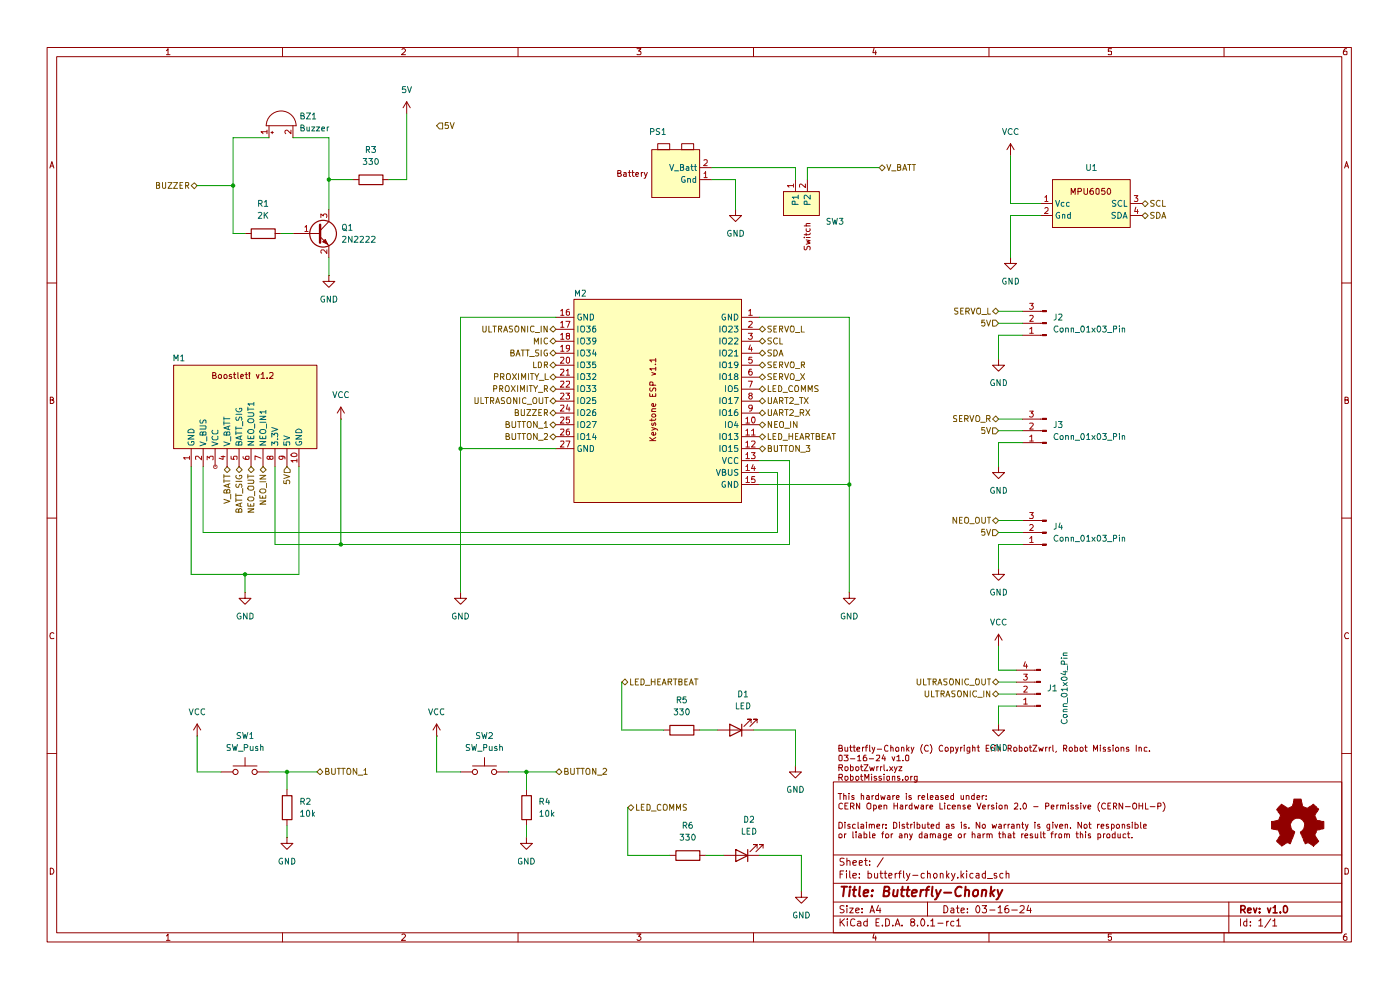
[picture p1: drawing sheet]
<svg xmlns="http://www.w3.org/2000/svg" width="297mm" height="210mm" viewBox="0 0 297 210" stroke-linecap="round" stroke-linejoin="round" font-family="sans-serif">
<g fill="none" stroke="#910000" stroke-width=".21">
<path d="M10 10.1h276.7v189.7h-276.7zM12 12h272.6v185.9h-272.6zM35.3 10.8l.3-.5v1.3M35.3 11.6h.8M59.9 10.1v1.9M85.3 10.5l.1-.2h.4l.2 .5-.8 .8h.8M109.9 10.1v1.9M135.1 10.3h.9l-.5 .5 .4 .1 .1 .5-.2 .2-.7-.1M159.9 10.1v1.9M185.4 10.2l-.2 1h.7M185.8 10.8v.8M209.8 10.1v1.9"/>
<path d="M235.8 10.3h-.7v.6h.7v.6h-.7M259.7 10.1v1.9M285.7 10.3l-.5 .1-.1 .3-.1 .7 .2 .2 .5-.1v-.6l-.5-.1-.2 .3M10.6 35.6l.4-1.3 .4 1.3M10.7 35.2h.6M285.2 35.6l.5-1.3 .4 1.3M285.4 35.2h.6M10 60h2M284.6 60h2.1M10.7 84.8h.5l.1-.3-.2-.3h-.4v1.4h.5l.2-.3v-.2l-.3-.3M285.3 84.8h.6l.1-.4-.7-.2v1.4h.5l.2-.1 .1-.4-.4-.3M10 109.9h2"/>
<path d="M284.6 109.9h2.1M11.4 134.4l-.2-.2-.5 .2-.1 .4 .2 .7 .6-.1M286.1 134.4a.58 .58 0 0 0-.8 .1 .58 .58 0 0 0 .1 .8l.1 .2 .6-.1M10 159.9h2M284.6 159.9h2.1M176.8 165.9h107.8v32h-107.8zM10.7 184.1a.71 .71 0 0 1 .7 .5 .71 .71 0 0 1-.2 .8h-.5zM35.3 198.5l.3-.4v1.4M35.3 199.5h.8M59.9 197.9v1.9M85.3 198.3l.1-.2h.4l.2 .4-.8 1h.8M109.9 197.9v1.9"/>
<path d="M135.1 198.1h.9l-.5 .5h.2l.3 .3v.3l-.3 .3h-.4l-.2-.2M159.9 197.9v1.9M176.8 194.3h107.8M176.8 191.3h107.8M176.8 187.4h107.8M176.8 181.4h107.8M178.2 194.9v1.5M178.2 185.4h.5M178.5 195.6l.7 .8M179 184.7h-.8v1.6M179.1 192.2a.64 .64 0 0 0-.9 .1v.4l.7 .3 .2 .4a.6 .6 0 0 1-.9 .1M179.1 182.1a.64 .64 0 0 0-.9 .1v.4l.7 .3 .2 .4a.6 .6 0 0 1-.9 .2"/>
<path d="M179.2 194.9l-1 .8M179.6 184.7v.2M179.6 185.3v1M179.7 192.1v.2M179.7 182.7v-.1a.36 .36 0 0 1 .6 .2v.8M179.7 182v1.6M179.7 192.6v1M179.7 194.9v.2M179.7 195.4v1M180.3 192.6h.7l-.7 1h.7M180.3 184.7v1.3l.2 .3M180.9 185.8l.8-.2-.1-.3h-.4l-.3 .1 .1 .8h.6"/>
<path d="M180.9 183l.8-.1-.1-.3-.4-.1-.3 .3 .1 .7h.6M181.4 195.1a.59 .59 0 0 0-.8-.1 .59 .59 0 0 0-.2 .7l.1 .6 .4 .1 .5-.1M181.5 193.1l.8-.1-.1-.3-.4-.1-.3 .3v.6l.3 .1 .4-.1M181.9 195.5h.6l.1 .9M182.3 186.1v.2M182.3 185.3v.1M182.3 183l.7-.1-.2-.4-.5 .1v.9h.6M182.6 195.7l-.5 .1-.2 .3 .2 .3 .5-.1M182.9 193.5v.1M182.9 192.7v.2M183.4 182.5h.6M183.6 182v1.5l.4 .1"/>
<path d="M184 195.5h-.6l-.2 .7a.52 .52 0 0 0 .8 .1M184 194.9v1.5M184.1 185.3a.52 .52 0 0 1 .8 .2l-.2 .7h-.6M184.1 184.7v1.6M184.5 183.4v.2M184.5 182.6v.2M184.6 193.6l.4-1.5 .5 1.5M184.7 193.2h.7M185.4 198l-.2 1h.7M185.5 185.3v.7a.37 .37 0 0 0 .3 .3 .37 .37 0 0 0 .4-.2M185.8 198.5v1M185.8 195.7h.6"/>
<path d="M186.2 185.3v1M186.4 192l-.5 1.1h1M186.5 194.9h-.7v1.5h.7M186.7 192.6v1M186.7 185.3h.6M186.9 184.7v1.3l.4 .3M187.2 196.3v.1M187.4 181.9l-1.3 2M187.5 185.3h.6M187.8 184.7v1.5l.3 .1M187.9 194.9h.3a.89 .89 0 0 1 .3 1.4l-.6 .1zM188.6 185.8l.6-.2-.1-.3h-.4l-.1 .1v.6l.1 .3 .4-.1"/>
<path d="M189.4 196.3v.1M189.9 196.4l.5-1.5 .5 1.5M189.9 185.3v1M190 196h.8M190.3 185.3l-.4 .2M190.6 185.3h.6M191.2 184.7l-.4 .3v1.3M191.3 196.3v.1M191.7 184.7v1.3l.2 .3M192.3 185.3l.4 1M193 185.3l-.5 1.3-.2 .2M193.5 195.6l-.3-.2v-.3l.3-.2 .4 .1 .2 .3-.9 .4 .1 .6a.52 .52 0 0 0 .8-.1v-.4l-.4-.2"/>
<path d="M193.6 185.7h1.1M194.6 196.3v.1M195.5 195l.2-.1a.82 .82 0 0 1 .5 .8 .82 .82 0 0 1-.5 .7 1.1 1.1 0 0 1-.2-1.4zM196.1 185.3h-.4l-.3 .2 .1 .7h.6M196.8 185.4l.1-.1 .5 .1v.9M196.8 184.7v1.6M196.8 191.3v3M196.8 196.3v.1M197.4 195.3h.2l.3-.4v1.5M197.4 196.4h.9M198 185.5l.3-.2h.2l.3 .2v.4l-.3 .4-.4-.2zM199 195.8h1.1"/>
<path d="M199.5 185.4l.1-.1 .5 .1v.9M199.5 185.3v1M200.2 192.1a.77 .77 0 0 1 .9 .8 .77 .77 0 0 1-.9 .7zM200.8 184.7v1.6M200.8 195.4v1M200.9 185.7l.4 .6M201.3 195.4l-.4 .1-.1 .2M201.3 185.3l-.5 .5M201.8 192.7h.5l.1 .9M201.8 185.3l.5 1M202.4 193h-.6l-.1 .3 .1 .3 .6-.1M202.4 195.5l-.5-.1-.2 .3v.5l.2 .2 .5-.1"/>
<path d="M202.6 185.3l-.5 1.3-.3 .2M202.9 192.6h.6M202.9 195.3h.2l.3-.4v1.5M202.9 196.4h.9M203.1 192.1v1.4l.4 .1M203.2 186.1v.2M203.9 193.1l.7-.1v-.3l-.6-.1-.1 .3v.6l.1 .1 .6-.1M203.9 184.7v1.6M204 185.7l.5 .6M204.5 185.3l-.6 .5M205.1 184.7v.2M205.1 185.3v1"/>
<path d="M205.2 193.5v.1M205.2 192.7v.2M206.4 185.3h-.4l-.3 .2 .1 .6 .2 .2 .4-.1M207.1 185.3h.6v1M207.3 192.1a.89 .89 0 0 1 .4 1.4l-.2 .1a.88 .88 0 0 1-.2-1.5zM207.7 185.6l-.4 .1-.3 .2 .3 .4 .4-.1M208.4 192.1h.9l-.5 .6h.2l.3 .3v.4l-.3 .2-.6-.1M209 185.3h-.4l-.2 .2v.6l.2 .2 .4-.1M209 184.7v1.6M209.5 186.4h1.1M209.8 197.9v1.9M210 193h1.1"/>
<path d="M211.4 185.3h-.5v.4l.6 .2-.2 .4-.4-.1M211.8 192.5l.4-.4v1.5M211.8 193.6h.8M212.8 185.3h-.5l-.2 .2 .1 .6 .1 .2 .5-.1M213.4 185.4l.2-.1h.4v1M213.4 184.7v1.6M213.9 192.1l-.5 .1-.2 .3 .1 1a.52 .52 0 0 0 .7-.1v-.4a.46 .46 0 0 0-.4-.3 .46 .46 0 0 0-.4 .3M214.6 193h1.2M216.4 192.3l.3-.2 .5 .1 .1 .6-1 .8h1M218.2 192l-.4 1.1h1M218.6 192.6v1M235.8 198.1h-.7v.7l.2-.2 .5 .2-.1 .6-.4 .1-.2-.2"/>
<path d="M259.7 197.9v1.9M260.7 191.3v6.6M263.1 194.9v1.5M264.5 195.5l-.4-.1-.3 .3v.5l.3 .2 .4-.1M264.5 194.9v1.5M265.3 196.3v.1M265.3 195.5v.2M267 195.3l.5-.4v1.5M267 196.4h.9M269.6 194.9l-1.3 1.9M270 195.3h.2l.2-.4v1.5M270 196.4h.8"/>
<path d="M285.3 184.1l.7 .2 .1 .6-.3 .5h-.5zM285.7 198.1l-.5 .1-.1 .3-.1 .7 .2 .3 .5-.2v-.6l-.5-.1-.2 .3"/>
</g>
<path d="M263.2 193l.8-.1 .2-.3-.1-.3-.3-.2h-.6v1.5M263.7 193l.5 .6M264.7 193.1l.7-.1-.1-.3-.4-.1-.2 .3 .1 .6h.5M265.9 192.6l.4 1 .3-1M267.2 193.5v.1M267.2 192.7v.2M268.9 192.6l.3 1 .4-1M270.1 192.5l.3-.1 .1-.3v1.5M270.1 193.6h.8M271.6 193.5v.1M272.5 192.2l.1-.1a.82 .82 0 0 1 .6 .8 .82 .82 0 0 1-.6 .7l-.3-.2v-1z" fill="none" stroke="#910000" stroke-width=".34"/>
<g fill="none" stroke="#910000" stroke-width=".42">
<path d="M178.5 188.1h1.2M179.1 188.1l-.2 2M180.3 188.8l-.2 1.3M180.4 188.1l-.2 .1h.3l-.1-.1-.1 .2M180.9 188.8h.8M181.3 188.1l-.2 1.7v.2l.4 .1M182.4 188.1l-.2 1.7 .3 .3M183.3 189.4l.9-.1v-.5a.67 .67 0 0 0-.9 .2v1h.7M185 189.9v.2M185.1 188.8l.1 .1h-.2l.1-.1-.1 .2M187.6 189l.8-.1 .3-.2-.1-.4-.3-.2h-.6l-.3 2h.8l.3-.2 .2-.5-.4-.4M189.6 188.8l-.1 1.2 .4 .1 .4-.2"/>
<path d="M190.5 188.8l-.2 1.3M191.1 188.8h.8M191.5 188.1l-.3 1.7 .1 .2 .4 .1M192.2 188.8h.8M192.7 188.1l-.3 1.7 .1 .2 .3 .1M193.5 189.4l.9-.1v-.5h-.6l-.3 .2v1h.8M195.4 188.8l-.2 1.3M196 188.8a.46 .46 0 0 0-.6 .4M196.3 188.8h.8M197.1 188.1l-.3 .1-.2 .2-.1 1.7M197.8 188.1l-.1 1.7 .2 .3M198.6 188.8l.3 1.3"/>
<path d="M199.6 188.8l-1 1.9-.3 .1M200.3 189.4h1.5M204 188.3l-.1-.1a.79 .79 0 0 0-1.1 .4l-.2 .7a.7 .7 0 0 0 .4 .8 .7 .7 0 0 0 .8-.2M204.8 188.9l.1-.1a.48 .48 0 0 1 .7 .2l-.1 1.1M204.9 188.1l-.2 2M206.6 188.9l.3-.1h.5l.1 .9a.56 .56 0 0 1-.6 .4 .56 .56 0 0 1-.5-.4zM208.4 188.9l.1-.1a.48 .48 0 0 1 .8 .2l-.2 1.1M208.4 188.8l-.2 1.3M210.3 188.1l-.2 2M210.4 189.4l.5 .7M211 188.8l-.9 .7M211.6 188.8l.4 1.3"/>
<path d="M212.6 188.8l-1 1.9-.2 .1"/>
</g>
<g fill="#ffb">
<path d="M121.8 63.5h35.5v43.1h-35.5z"/>
<path d="M138.3 31.8h10.1v10.1h-10.1z"/>
<path d="M36.8 77.5h30.4v17.7h-30.4z"/>
<path d="M166.2 40.6h7.6v5.1h-7.6z"/>
<path d="M223.3 38.1h16.5v10.2h-16.5z"/>
</g>
<path d="M116.7 77.5l.6-.7 .6 .7-.6 .6z" fill="#fff"/>
<path d="M113.2 76.8v1.2h.6M114.2 76.8a.66 .66 0 0 1 .7 .4 .66 .66 0 0 1-.3 .8h-.4zM115.5 77.4h.6v-.6h-.6v1.2M115.7 77.4l.5 .6M117.3 76.8l.6 .7-.6 .6-.6-.6z" fill="none" stroke="#765500" stroke-width=".21"/>
<g fill="none" stroke="#910000" stroke-width=".21">
<path d="M117.9 67.3h3.9M117.9 69.8h3.9M117.9 72.4h3.9M117.9 74.9h3.9M117.9 77.5h3.9M121.8 63.5h35.5v43.1h-35.5zM138.3 79l.8 .3-.8 .3M139 77.3h.1M139.1 78.2h-1.3l.4 .4M139.1 76.4h-1.3l.4 .4M139.1 76v.8M139.1 77.9v.7"/>
<path d="M157.3 67.3h3.8M157.3 69.8h3.8M157.3 72.4h3.8M157.3 74.9h3.8M157.3 77.5h3.8M117.9 90.1h3.9M117.9 92.6h3.9M117.9 95.2h3.9M117.9 80h3.9M117.9 82.5h3.9M117.9 85.1h3.9M117.9 87.6h3.9"/>
<path d="M137.8 83.5v.6h1.3v-.6M137.8 93.5h1.3M137.8 92.8l.8 .7M137.9 82.3l-.1 .4 .3 .3 .2-.1 .3-.6h.4v.7M138.3 90.7l.8 .2 .4 .4M138.3 88.8v.5M138.3 87.3h.8M138.3 89.7v.4l.2 .2 .2-.5 .2-.1 .2 .1-.1 .5M138.3 87.9h.7v.5h-.7zM138.4 83.7v.4M138.5 81.7v-.5l-.2-.2h-.4l-.1 .7h1.3M139 91.8l.1 .3-.2 .2h-.5l-.1-.4 .3-.2 .1 .6"/>
<path d="M139 85.7l.1 .3-.2 .2h-.5l-.1-.4 .3-.2 .1 .6M139.1 88.8l-.2 .4h-1.1M139.1 86.7h-.7l-.1 .3v.3M139.1 92.8l-.8 .5M139.1 90.9l-.8 .4M157.3 90.1h3.8M157.3 92.6h3.8M157.3 95.2h3.8M157.3 97.7h3.8M157.3 80h3.8M157.3 82.5h3.8M157.3 85.1h3.8"/>
<path d="M157.3 87.6h3.8M157.3 100.2h3.8M157.3 102.8h3.8"/>
</g>
<g fill="none" stroke="#006665" stroke-width=".21">
<path d="M122.6 69.2v1.2M122.6 71.7v1.3M122.6 74.3v1.2M122.6 76.8v1.2M122.6 79.2v1.3M123.2 69.3l.2-.1h.5a.93 .93 0 0 1-.2 1.2h-.3l-.2-.2zM123.2 71.9l.2-.2h.5a.93 .93 0 0 1-.2 1.3h-.3l-.2-.3zM123.2 74.4l.2-.1h.5a.93 .93 0 0 1-.2 1.2h-.3l-.2-.2zM123.2 77l.2-.2h.5a1.05 1.05 0 0 1 0 1.2h-.5l-.2-.2zM123.3 66.6h-.5l-.2 .3v.7l.2 .2 .3 .1 .3-.2v-.4h-.3M123.4 79.2h.3a.84 .84 0 0 1 .2 1.3h-.5l-.2-.2v-.8zM124.5 69.2h.7l-.4 .4 .4 .2v.4l-.2 .2h-.4l-.1-.1"/>
<path d="M124.5 71.7h.7l-.4 .4 .4 .3v.3l-.2 .3h-.4l-.1-.2M124.5 74.3h.7l-.4 .4 .4 .2v.4l-.2 .2h-.4l-.1-.1M124.5 76.8h.7l-.4 .4 .4 .3v.3l-.1 .2-.6-.1M124.5 79.2h.7l-.4 .6 .4 .2v.3l-.1 .2-.6-.1M124.6 66.6v1.3l-.7-1.3v1.3M125.2 66.6h.5l.2 .3v.7a.52 .52 0 0 1-.7 .3zM125.7 79.4l.5-.2 .2 .5-.8 .8h.8M126 74.2l-.3 .9h.8M126.3 69.2h-.4l-.2 .2v.9l.2 .1h.4v-.7l-.4-.1-.2 .2M126.3 76.8h-.6v.6l.5-.2 .2 .3-.1 .5-.6-.1M126.3 74.7v.8M126.4 72.2l-.2 .3h-.3l-.2-.2v-.5l.6-.1 .1 .7a.58 .58 0 0 1-.6 .6"/>
<path d="M152.7 69.2v1.2M152.7 71.7v1.3M152.7 74.3v1.2M152.7 76.8v1.2M152.7 79.2v1.3M153.4 69.2h.5l.2 .1v.9l-.3 .2h-.2a.84 .84 0 0 1-.2-1.2zM153.4 71.7h.5l.2 .2v.8l-.3 .3h-.2a.84 .84 0 0 1-.2-1.3zM153.4 74.3h.5l.2 .1v.9l-.3 .2h-.2a.84 .84 0 0 1-.2-1.2zM153.4 76.8h.5l.2 .2v.8l-.2 .2h-.5a1.05 1.05 0 0 1 0-1.2zM153.4 79.3l.4-.1 .3 .3v.8l-.2 .2h-.5a1.05 1.05 0 0 1 0-1.2zM153.8 66.6a.65 .65 0 0 0-.6 .6 .65 .65 0 0 0 .4 .7l.3-.2v-.4h-.2M154.6 69.3l.6-.1 .2 .3-.9 .9h.9"/>
<path d="M154.6 71.8l.6-.1 .2 .4-.9 .9h.9M154.6 74.3h.6l.2 .3-.9 .9h.9M154.6 77.1l.3-.3v1.2M154.6 79.7l.3-.5v1.3M154.6 78h.8M155.2 66.6v1.3l-.7-1.3v1.3M155.8 66.6h.5a.72 .72 0 0 1 .2 .9 .72 .72 0 0 1-.7 .4zM155.8 69.2h.7l-.4 .4 .4 .2v.4l-.2 .2h-.3l-.2-.1M155.8 71.8l.6-.1 .1 .2v.3l-.7 .8h.7M155.8 74.6l.4-.3v1.2M155.8 75.5h.7M156 79.8l-.2-.3 .2-.3h.3l.2 .4-.2 .2-.4 .1-.1 .4 .2 .2h.4l.1-.2v-.2l-.2-.3"/>
<path d="M156.5 77.3l-.2 .3h-.3l-.2-.3v-.3l.2-.2h.4a.91 .91 0 0 1-.1 1.2h-.3M122.6 81.8v1.3M122.6 84.3v1.3M122.6 86.9v1.2M122.6 89.4v1.3M122.6 91.9v1.3M123.2 89.6l.2-.2a.46 .46 0 0 1 .6 .4l-.1 .9h-.5l-.2-.2zM123.2 92.1l.2-.2a.46 .46 0 0 1 .6 .5l-.1 .8h-.5l-.2-.2zM123.3 94.6h-.5l-.2 .2v.7l.2 .3 .6-.1v-.5h-.3M123.4 81.8h.3a.84 .84 0 0 1 .2 1.3h-.5l-.2-.2v-.9zM123.4 84.3h.3a.84 .84 0 0 1 .2 1.3h-.5l-.2-.2v-.8zM123.4 86.9h.3a.84 .84 0 0 1 .2 1.2h-.5l-.2-.1v-.9z"/>
<path d="M124.5 81.8h.7l-.4 .5 .4 .2v.4l-.1 .2-.6-.1M124.5 84.5l.5-.2 .2 .3-.1 .3-.6 .7h.7M124.5 87l.5-.1 .2 .2-.1 .4-.6 .6h.7M124.5 89.6l.5-.2 .2 .3-.1 .3-.6 .7h.7M124.5 92.4l.4-.5v1.3M124.5 93.2h.7M124.6 94.5v1.3l-.7-1.3v1.3M125.2 94.5a.52 .52 0 0 1 .7 .3v.7l-.2 .3h-.5zM125.6 81.8h.8l-.4 .5 .4 .2-.1 .6-.7-.1M125.6 89.4h.9l-.6 1.3M126 91.9l-.3 .9h.8M126.3 84.3h-.6v.7l.2-.2 .4 .1 .1 .5-.1 .2-.6-.1"/>
<path d="M126.3 86.9l-.4 .1-.2 .2v.9h.6v-.6l-.4-.1-.2 .2M126.3 92.4v.8M152 99.6l.4 1.2 .4-1.2M152.7 84.3v1.3M152.7 86.9v1.2M152.7 91.9v1.3M152.7 94.5v1.3M153.2 97l.5 1.3 .4-1.3M153.3 92.1l.3-.2 .5 .2v.9l-.2 .2h-.5l-.2-.4zM153.3 94.7l.3-.2 .5 .2v.9l-.2 .2h-.5l-.2-.5zM153.4 84.4l.4-.1 .3 .3v.8l-.2 .2h-.5a1.05 1.05 0 0 1 0-1.2zM153.4 87l.4-.1 .3 .2v.9l-.2 .1h-.5a1.05 1.05 0 0 1 0-1.1z"/>
<path d="M153.9 81.8v1.3M153.9 89.4v1.3M154.5 89.6l.3-.2 .3 .1a.74 .74 0 0 1 0 1.2h-.4l-.2-.2zM154.5 99.6v1l.3 .2h.4l.1-.2v-1M154.6 92.4l.3-.5v1.3M154.6 94.9l.3-.4v1.3M154.6 84.8l.3-.5v1.3M154.6 87.3l.3-.4v1.2M154.6 93.2h.8M154.6 95.8h.8M154.6 80.5h.8M154.6 85.6h.8"/>
<path d="M154.6 88.1h.8M154.8 81.8h.2a.77 .77 0 0 1 .1 1.3h-.4l-.2-.2v-.9zM155.3 97.2l-.4-.2-.4 .4v.6l.2 .3 .6-.1M155.8 91.9h.7l-.4 .6 .4 .2v.4h-.7M155.8 84.3h.8l-.6 1.3M156.1 89.4l-.3 .9h.8M156.4 86.9l-.4 .1a.94 .94 0 0 0 0 1.1h.4l.1-.1v-.4l-.2-.2h-.3l-.2 .2M156.4 89.8v.9M156.5 94.5h-.6l-.1 .6h.7v.6h-.7M156.5 81.8h-.6l-.1 .7 .2-.2h.3l.2 .2v.4l-.1 .2-.6-.1M156.5 97.2l-.3-.2-.4 .4v.6l.2 .3 .5-.1M156.5 99.7l-.5-.1-.2 .2 .1 .3a.57 .57 0 0 1 .6 .7h-.7"/>
<path d="M153.2 100.2h.6v-.5l-.6-.1v1.2h.6l.2-.4-.3-.2M153.8 102.2v-.1a.64 .64 0 0 0-.6 .6 .64 .64 0 0 0 .5 .7l.2-.1v-.4h-.2M155.2 102.1v1.3l-.7-1.3v1.3M155.8 102.1a.65 .65 0 0 1 .8 .6 .65 .65 0 0 1-.8 .7z"/>
</g>
<g fill="none" stroke="#b90000" stroke-width=".21">
<path d="M119 66l.3-.4v1.3M119 68.5l.3-.3v1.2M119 71l.3-.3v1.3M119 73.6l.3-.4v1.3M119 75.9l.5-.1 .1 .3-.7 .9h.7M119 78.4l.5-.1 .1 .4-.7 .9h.7M119 66.9h.6M119 69.4h.6M119 72h.6M119 74.5h.6M120.1 68.2h.8l-.5 1.2M120.1 78.7l.4-.4v1.3"/>
<path d="M120.1 79.6h.7M120.3 75.8h.3l.2 .2v.8l-.2 .2-.5-.2v-.8zM120.4 71.2l-.3-.1v-.3h.7l-.1 .4-.6 .2v.4l.3 .2 .4-.2v-.4l-.2-.2M120.7 65.6l-.6 .3v.8l.3 .2 .4-.2-.1-.6h-.5l-.1 .2M120.8 73.7v.2l-.2 .1-.5-.1v-.6h.7v.9l-.3 .3h-.3M158.7 70.7h.9l-.4 .5 .4 .2v.3l-.3 .3-.6-.2M158.8 66l.4-.4v1.3M158.8 68.2h.5l.3 .3-.9 .9h.9M158.8 66.9h.8M159.2 73.2l-.4 .9h.8M159.4 78.3l-.4 .1a.92 .92 0 0 0 .1 1.2h.2l.3-.3v-.3l-.3-.3h-.2l-.3 .3M159.4 73.7v.8"/>
<path d="M159.5 75.8h-.6l-.1 .6 .2-.2h.3l.3 .3v.3l-.3 .2h-.3l-.2-.1M119 80.9h.5l.1 .3-.7 .9h.7M119 83.5l.5-.1 .1 .3-.7 1h.7M119 86l.5-.1 .1 .4-.7 .9h.7M119 88.6l.5-.1 .1 .3-.7 .9h.7M119 91.1l.5-.1 .1 .4-.7 .9h.7M119 93.6h.5l.1 .3-.7 .9h.7M120.1 83.4h.7l-.4 .4 .4 .2v.5l-.2 .2h-.4l-.1-.2M120.1 93.6h.8l-.5 1.2M120.1 80.9h.6l.1 .5-.7 .7h.7M120.4 85.9l-.3 .9h.8M120.7 91h-.3l-.3 .3v.8l.3 .2 .4-.2-.1-.6-.3-.1-.3 .3"/>
<path d="M120.7 86.4v.8M120.8 88.5h-.7v.6l.2-.2 .4 .1 .1 .6-.2 .1-.5-.1M158.2 88.8l.4-.3v1.2M158.2 91.4l.4-.4v1.3M158.2 93.9l.4-.3v1.2M158.2 96.4l.4-.4v1.3M158.2 99l.4-.4v1.2M158.2 89.7h.8M158.2 92.3h.8M158.2 94.8h.8M158.2 97.3h.8M158.2 99.8h.8"/>
<path d="M158.7 80.9h.9l-.5 1.2M159.1 83.9l-.3-.2 .1-.2 .5-.1 .2 .3-.1 .1-.4 .1-.3 .3v.2l.3 .3h.2l.3-.3v-.2l-.3-.3M159.4 91.4l.5-.4v1.3M159.4 93.6h.6l.2 .1-.1 .4-.7 .7h.8M159.4 96h.8l-.4 .5 .4 .3v.3l-.2 .2-.6-.1M159.4 92.3h.8M159.6 88.5h.4a.82 .82 0 0 1-.2 1.2 .89 .89 0 0 1-.2-1.2zM159.6 86.4l-.3 .3h-.2l-.3-.3v-.3l.2-.2h.4a.84 .84 0 0 1-.2 1.3h-.2M159.8 98.6l-.4 .8h.9M160 99v.8M158.2 101.5l.4-.4v1.3M158.2 102.4h.8"/>
<path d="M160.1 101.1h-.6l-.1 .7 .2-.2h.3l.3 .3v.3l-.2 .2-.6-.1"/>
</g>
<path d="M211.2 144l.6 .7-.6 .6-.6-.6z" fill="#fff"/>
<g fill="none" stroke="#765500" stroke-width=".21">
<path d="M194.6 144v1l.2 .3h.3l.2-.3v-1M195.9 144v1.3h.6M196.8 144h.7M197.1 144v1.3M198 144.6h.5v-.6h-.5v1.3M198.2 144.6l.4 .7M199 145.3l.4-1.3 .4 1.3M199.1 144.9h.6M200.9 144h-.6v.5a.42 .42 0 0 1 .5 .3 .42 .42 0 0 1-.1 .5l-.5-.1M201.6 144h.5a.93 .93 0 0 1-.2 1.3h-.2a.95 .95 0 0 1-.1-1.3zM203.5 144v1.3l-.7-1.3v1.3M204.1 144v1.3"/>
<path d="M205.5 144.1l-.6-.1a.66 .66 0 0 0-.2 .8 .66 .66 0 0 0 .7 .4l.1-.1M205.7 145.4h1M207.1 144h.5a.93 .93 0 0 1-.2 1.3h-.2a.95 .95 0 0 1-.1-1.3zM208.3 144v1l.2 .3h.3l.2-.3v-1M209.5 144h.6M209.8 144v1.3M210.6 144.7l.6-.7 .6 .7-.6 .6z"/>
</g>
<path d="M211.2 146.6l.6 .6-.6 .6-.6-.6z" fill="#fff"/>
<g fill="none" stroke="#765500" stroke-width=".21">
<path d="M196.3 146.6v1l.2 .2h.3l.2-.2v-1M197.6 146.6v1.2h.6M198.5 146.6h.7M198.8 146.6v1.2M199.6 147.2h.6v-.6h-.6v1.2M199.9 147.2l.4 .6M200.7 147.8l.4-1.2 .4 1.2M200.8 147.4h.6M202.6 146.6h-.7v.4l.7 .4-.2 .4-.5-.1M203.3 146.6h.5a.93 .93 0 0 1-.2 1.2h-.2a.95 .95 0 0 1-.1-1.2zM205.2 146.6v1.2l-.7-1.2v1.2M205.8 146.6v1.2"/>
<path d="M207.2 146.6h-.6a.66 .66 0 0 0-.3 .8 .66 .66 0 0 0 .8 .3h.1M207.4 147.9h1M208.7 146.6v1.2M210 146.6v1.2l-.7-1.2v1.2M210.6 147.2l.6-.6 .6 .6-.6 .6z"/>
</g>
<path d="M211.8 153.6v1.3h1.3l-1.3 1.2-1.2-1.2h1.2M211.8 153.6h.1" fill="none" stroke="#910000" stroke-width=".21"/>
<path d="M161.1 95.2l.6-.6 .7 .6-.7 .6z" fill="#fff"/>
<path d="M161.1 95.2l.6-.6 .7 .6-.7 .6zM163 95.1h.5l.2-.4-.3-.2h-.4v1.3h.6l.1-.6-.3-.1M164.3 94.5v1.3l.6-.1v-1.2M165.4 94.5h.7M165.8 94.5v1.3M166.4 94.5h.6M166.7 94.5v1.3M167.5 94.7l.2-.2a.46 .46 0 0 1 .6 .4l-.2 .9h-.5l-.1-.2zM169.6 94.5v1.3l-.8-1.3v1.3M169.8 95.9h1.1M171 94.5h.8l-.4 .5 .4 .2-.1 .6-.7-.1" fill="none" stroke="#765500" stroke-width=".21"/>
<path d="M161.7 92l.7 .6-.7 .7-.6-.7z" fill="#fff"/>
<g fill="none" stroke="#765500" stroke-width=".21">
<path d="M161.1 92.6l.6-.6 .7 .6-.7 .7zM163 91.9v1.3h.6M164 92.5h.4M164.6 91.9h-.6v1.3h.6M165.2 91.9h.2a.65 .65 0 0 1 .5 .8 .65 .65 0 0 1-.7 .5zM166.1 93.4h.9M167.4 92.5h.7M167.4 91.9v1.3M168.1 91.9v1.3M168.7 92.5h.5M169.3 91.9h-.6v1.3h.6M169.7 93.2l.4-1.3 .4 1.3"/>
<path d="M169.8 92.9h.6M170.9 92.6l.7-.1 .1-.3-.3-.3h-.5v1.3M171.3 92.6l.4 .6M172 91.9h.7M172.4 91.9v1.3M173.1 92.5h.6l.1-.4-.7-.2v1.3h.7l.1-.4-.3-.3M174.4 92.5h.4M175.1 91.9h-.7v1.3h.7M175.4 93.2l.5-1.3 .4 1.3M175.5 92.9h.6M176.5 91.9h.7M176.9 91.9v1.3"/>
</g>
<path d="M132.6 144l.6 .7-.6 .6-.7-.6z" fill="#fff"/>
<g fill="none" stroke="#765500" stroke-width=".21">
<path d="M131.9 144.7l.7-.7 .6 .7-.6 .6zM133.8 144v1.3h.6M134.8 144.6h.4M135.5 144h-.7v1.3h.7M136 144h.5l.2 .3v.6a.52 .52 0 0 1-.7 .4zM136.9 145.4h1M138.2 144.6h.7M138.2 144v1.3M138.9 144v1.3M139.5 144.6h.5M140.1 144h-.6v1.3h.6M140.5 145.3l.4-1.3 .4 1.3"/>
<path d="M140.6 144.9h.6M141.7 144.6h.7v-.6h-.7v1.3M142.1 144.6l.4 .7M142.8 144h.8M143.3 144v1.3M144 144.6h.4l.3-.4-.2-.2h-.5v1.3h.5l.2-.2v-.4l-.3-.1M145.3 144.6h.4M145.9 144h-.6v1.3h.6M146.2 145.3l.4-1.3 .5 1.3M146.4 144.9h.6M147.3 144h.8M147.7 144v1.3"/>
</g>
<path d="M180.2 125.6v1.3h1.2l-1.2 1.3-1.3-1.3h1.3M180.2 125.6h.1" fill="none" stroke="#910000" stroke-width=".21"/>
<path d="M161.7 81.9l.7 .6-.7 .6-.6-.6z" fill="#fff"/>
<path d="M161.7 81.9l.7 .6-.7 .6-.6-.6zM163 81.8v1.3h.6M164 82.5h.4M164.6 81.8h-.6v1.3h.6M165.2 81.8a.71 .71 0 0 1 .6 .5 .71 .71 0 0 1-.2 .8h-.4zM166.1 83.2h.9M168.1 82a.57 .57 0 0 0-.7 0 .57 .57 0 0 0 0 .8l.2 .3 .5-.1M168.7 81.9l.5-.1a.95 .95 0 0 1 0 1.3h-.5a1.05 1.05 0 0 1 0-1.2zM170 83.1v-1.3l.4 .9 .5-.9v1.3M171.4 83.1v-1.3l.5 .9 .4-.9v1.3M173.6 81.9l-.5-.1-.3 .2 .3 .5h.2l.3 .2-.2 .4h-.6" fill="none" stroke="#765500" stroke-width=".21"/>
<path d="M161.7 84.4l.7 .7-.7 .6-.6-.6z" fill="#fff"/>
<g fill="none" stroke="#765500" stroke-width=".21">
<path d="M161.7 84.4l.7 .7-.7 .6-.6-.6zM163 84.3l.1 1.3 .6-.1v-1.2M164.1 85.6l.4-1.3 .4 1.3M164.3 85.3h.5M165.4 85h.6v-.6l-.6-.1v1.3M165.7 85l.4 .6M166.5 84.3h.7M166.9 84.3v1.3M167.6 84.5l.1-.2h.4l.2 .5-.8 .8h.8M168.6 85.8h.9M169.6 84.3h.7M170 84.3v1.3"/>
<path d="M170.6 84.3l.8 1.3M171.4 84.3l-.8 1.3"/>
</g>
<path d="M161.7 71.7l.7 .7-.7 .6-.6-.6z" fill="#fff"/>
<path d="M161.7 71.7l.7 .7-.7 .6-.6-.6zM163.7 71.7h-.6l-.2 .2 .3 .4h.2l.3 .3-.3 .4-.5-.1M164.9 71.8l-.6-.1a.66 .66 0 0 0-.2 .8 .66 .66 0 0 0 .7 .4l.1-.1M165.4 71.7v1.3h.6" fill="none" stroke="#765500" stroke-width=".21"/>
<path d="M161.7 76.8l.7 .7-.7 .6-.6-.6z" fill="#fff"/>
<path d="M161.7 76.8l.7 .7-.7 .6-.6-.6zM163.7 76.8h-.6l-.2 .2 .3 .4h.2l.3 .2-.2 .4h-.6M164.2 77.4h.4M164.8 76.8h-.6v1.2h.6M165.4 77.4h.5l.1-.5-.6-.1v1.2M165.6 77.4l.4 .6M166.5 76.8l.4 1.2 .4-1.2M167.8 76.8h.5a1.05 1.05 0 0 1 0 1.2h-.5a1.05 1.05 0 0 1 0-1.2zM168.7 78.1h1M170 77.4h.6v-.6h-.6v1.2M170.3 77.4l.4 .6" fill="none" stroke="#765500" stroke-width=".21"/>
<path d="M161.7 74.3l.7 .6-.7 .6-.6-.6z" fill="#fff"/>
<path d="M161.7 74.3l.7 .6-.7 .6-.6-.6zM163.7 74.3h-.6l-.2 .1 .3 .4h.2l.3 .3-.3 .4-.5-.1M164.2 74.3h.5a.72 .72 0 0 1 .2 .8 .72 .72 0 0 1-.7 .4zM165.3 75.5l.4-1.2 .4 1.2M165.4 75.1h.6" fill="none" stroke="#765500" stroke-width=".21"/>
<path d="M214.4 33h.1M214.4 30.5l-.8 1.2M214.4 30.5v2.5M214.4 30.5l.7 1.2" fill="none" stroke="#910000" stroke-width=".21"/>
<path d="M116.7 72.4l.6-.7 .6 .7-.6 .6z" fill="#fff"/>
<path d="M113.4 73v-1.3l.4 .9 .4-.9v1.3M114.8 71.7v1.3M116.2 71.8l-.1-.1a.65 .65 0 0 0-.7 .5 .65 .65 0 0 0 .4 .8l.4-.2M117.3 71.7l.6 .7-.6 .6-.6-.6z" fill="none" stroke="#765500" stroke-width=".21"/>
<path d="M116.7 80l.6-.7 .6 .7-.6 .6z" fill="#fff"/>
<g fill="none" stroke="#765500" stroke-width=".21">
<path d="M104.9 79.9h.7v-.6l-.7-.1v1.3M106.2 79.9h.6v-.6l-.6-.1v1.3M106.5 79.9l.4 .6M107.7 79.2h.2a.84 .84 0 0 1 .2 1.3h-.5l-.2-.2v-.8zM108.7 79.2l.9 1.3M109.6 79.2l-.9 1.3M110 79.2v1.3M112.1 79.2v1.3M112.5 79.2h.7M112.9 79.2v1.3M113.5 79.2l.4 .7 .4-.7M113.9 79.9v.6"/>
<path d="M115.7 79.2v1.3h.6M117.3 79.3l.6 .7-.6 .6-.6-.6zM110.7 80.5v-1.3l.4 1 .4-1v1.3M114.4 80.7h1"/>
</g>
<path d="M116.7 82.5l.6-.6 .6 .6-.6 .6z" fill="#fff"/>
<g fill="none" stroke="#765500" stroke-width=".21">
<path d="M104.7 82.5h.6v-.6l-.6-.1v1.3M106 82.5h.6v-.6l-.6-.1v1.3M106.3 82.5l.4 .6M107.4 81.8h.3a.84 .84 0 0 1 .2 1.3h-.5a1.02 1.02 0 0 1 0-1.3zM108.5 81.8l.8 1.3M109.3 81.8l-.8 1.3M109.8 81.8v1.3M110.4 83.1v-1.3l.4 .9 .5-.9v1.3M111.8 81.8v1.3M112.3 81.8h.6M112.6 81.8v1.3M113.2 81.8l.4 .7 .4-.7"/>
<path d="M113.6 82.5v.6M114.2 83.2h.9M115.5 82.5h.6v-.6l-.6-.1v1.3M115.7 82.5l.5 .6M117.3 81.9l.6 .6-.6 .6-.6-.6z"/>
</g>
<path d="M116.7 85.1l.6-.7 .6 .7-.6 .6z" fill="#fff"/>
<g fill="none" stroke="#765500" stroke-width=".21">
<path d="M100.8 84.3v1.3h.5l.1-.2v-1.1M102 84.3v1.3h.6M102.9 84.3h.7M103.2 84.3v1.3M104.1 85h.5l.1-.5-.6-.2v1.3M104.3 85l.4 .6M105.2 85.6l.4-1.3 .4 1.3M105.2 85.3h.6M107 84.4l-.4-.1-.3 .3 .1 .3 .6 .3v.3l-.7 .1M107.7 84.4l.4-.1a.95 .95 0 0 1 .1 1.3h-.5a1.05 1.05 0 0 1 0-1.2zM109.6 84.3v1.3l-.6-1.3v1.3M110.2 84.3v1.3"/>
<path d="M111.6 84.5l-.3-.2-.5 .4v.6l.3 .3 .5-.1M111.8 85.8h1M113.2 84.4l.4-.1a.95 .95 0 0 1 .1 1.3h-.5a1.05 1.05 0 0 1 0-1.2zM114.4 84.3v1.1l.2 .2h.5v-.2v-1.1M115.6 84.3h.7M115.9 84.3v1.3M117.3 84.4l.6 .7-.6 .6-.6-.6z"/>
</g>
<path d="M211.8 137.1h.1M211.8 134.5l-.7 1.3M211.8 134.5v2.6M211.8 134.5l.8 1.3M219.5 142.2h.4M219.5 144.7h.4M219.5 147.2h.4M219.5 149.8h.4M219.9 142h.8v.2h-.8z" fill="none" stroke="#910000" stroke-width=".21"/>
<path d="M219.9 142h.8v.2h-.8z" fill="#910000"/>
<path d="M219.9 144.5h.8v.3h-.8z" fill="none" stroke="#910000" stroke-width=".21"/>
<path d="M219.9 144.5h.8v.3h-.8z" fill="#910000"/>
<path d="M219.9 147.1h.8v.2h-.8z" fill="none" stroke="#910000" stroke-width=".21"/>
<path d="M219.9 147.1h.8v.2h-.8z" fill="#910000"/>
<path d="M219.9 149.6h.8v.3h-.8z" fill="none" stroke="#910000" stroke-width=".21"/>
<path d="M219.9 149.6h.8v.3h-.8z" fill="#910000"/>
<path d="M211.8 120.6v1.2h1.3l-1.3 1.3-1.2-1.3h1.2M211.8 120.6h.1M215.6 149.8h3.9M215.6 147.2h3.9M215.6 144.7h3.9M215.6 142.2h3.9" fill="none" stroke="#910000" stroke-width=".21"/>
<path d="M217.2 148.4l.4-.3v1.3M217.2 145.6l.5-.1 .2 .3-.7 1h.7M217.2 143h.7l-.4 .5 .4 .2v.3l-.2 .3h-.4l-.1-.2M217.2 149.4h.7M217.5 140.4l-.3 .9h.8M217.8 140.9v.8" fill="none" stroke="#b90000" stroke-width=".21"/>
<path d="M116.7 69.8l.6-.6 .6 .6-.6 .6z" fill="#fff"/>
<g fill="none" stroke="#765500" stroke-width=".21">
<path d="M102.4 69.2v1.1l.2 .1h.3l.2-.2v-1M103.7 69.2v1.2h.6M104.6 69.2h.7M104.9 69.2v1.2M105.7 69.8h.6l.1-.5-.7-.1v1.2M106 69.8l.4 .6M106.8 70.4l.5-1.2 .4 1.2M106.9 70h.6M108.7 69.2h-.6l-.1 .1 .1 .4 .6 .2v.4l-.2 .1h-.5M109.4 69.2h.5a.75 .75 0 0 1-.3 1.2 .84 .84 0 0 1-.2-1.2zM111.3 69.2v1.2l-.6-1.2v1.2M111.9 69.2v1.2"/>
<path d="M113.3 69.3l-.5-.1-.3 .2v.7l.4 .3 .4-.1M113.5 70.5h1M114.8 69.2v1.2M116.1 69.2v1.2l-.7-1.2v1.2M117.3 69.2l.6 .6-.6 .6-.6-.6z"/>
</g>
<g fill="none" stroke="#910000" stroke-width=".21">
<path d="M131.1 36.7h.6v-.5h-.6v1.2h.5l.2-.4-.3-.3M132.3 36.7h.5v.7M132.8 36.9h-.4l-.2 .2 .2 .3 .4-.1M133.3 36.6h.5M133.5 36.2v1.1l.3 .1M134 36.6h.5M134.2 36.2v1.1l.3 .1M134.9 37l.6-.1-.2-.3-.4 .1v.6l.1 .1 .4-.1M136.1 36.6v.8M136.4 36.6l-.3 .1v.1M136.7 36.6l.3 .8M137.3 36.6l-.4 1.2h-.2"/>
<path d="M138.3 31.7h10.1v10.2h-10.1zM139.5 30.5h2.6v1.2h-2.6zM144.6 30.5h2.6v1.2h-2.6zM148.4 38.1h2.6M148.4 35.6h2.6"/>
</g>
<g fill="none" stroke="#006665" stroke-width=".21">
<path d="M142.1 34.9l.4 1.3 .4-1.3M143.1 36.2h.9M144.4 35.5l.5-.1v-.4l-.5-.1v1.3l.6-.1v-.5l-.2-.1M145.3 37.5h-.5l-.2 .3v.6l.2 .2h.6v-.4h-.3M145.6 35.4l.4-.1 .1 .2v.7M145.9 37.9l.4-.1 .2 .2v.7M145.9 37.8v.9M146.1 35.6h-.4l-.2 .2 .2 .4 .4-.1M146.6 35.3h.5M146.7 34.9v1.1l.4 .2M147.3 35.3h.4M147.5 34.9v1.2l.2 .1"/>
<path d="M147.6 37.9l-.4-.1-.2 .3 .1 .5h.5M147.6 37.4v1.3"/>
</g>
<path d="M149.4 36.8l.3-.4v1.3M149.4 34l.1-.1 .4 .1 .1 .5-.7 .6h.7M149.4 37.7h.6" fill="none" stroke="#b90000" stroke-width=".21"/>
<path d="M116.7 87.6l.6-.6 .6 .6-.6 .6z" fill="#fff"/>
<path d="M109.3 87.5h.4l.3-.2-.3-.4h-.4v1.2h.7v-.5l-.3-.1M110.6 86.9l.1 1.2h.6v-1.2M111.8 86.9h.8l-.8 1.2h.8M112.9 86.9h.9l-.9 1.2h.9M114.3 87.5h.4M114.9 86.9h-.6v1.2h.6M115.5 87.5h.6v-.5l-.6-.1v1.2M115.7 87.5l.5 .6M117.3 87l.6 .6-.6 .6-.6-.6z" fill="none" stroke="#765500" stroke-width=".21"/>
<path d="M116.7 90.1l.6-.6 .6 .6-.6 .7z" fill="#fff"/>
<path d="M107.4 90h.5l.1-.3-.2-.3h-.4v1.3h.5l.2-.4-.3-.3M108.6 89.4l.1 1.3 .6-.1 .1-1.2M109.8 89.4h.7M110.2 89.4v1.3M110.7 89.4h.8M111.1 89.4v1.3M112.1 89.4a.46 .46 0 0 1 .6 .4l-.2 .9h-.5l-.1-.2a.9 .9 0 0 1 .2-1.1zM114 89.4v1.3l-.8-1.3v1.3M114.2 90.8h1M115.5 89.8l.3-.4v1.3M115.5 90.7h.7M116.7 90.1l.6-.6 .6 .6-.6 .7z" fill="none" stroke="#765500" stroke-width=".21"/>
<path d="M116.7 92.6l.6-.6 .6 .6-.6 .7z" fill="#fff"/>
<path d="M107.4 92.5h.5l.1-.3-.2-.3h-.4v1.3h.5l.2-.4-.3-.3M108.6 91.9l.1 1.3 .6-.1 .1-1.2M109.8 91.9h.7M110.2 91.9v1.3M110.7 91.9h.8M111.1 91.9v1.3M112.1 91.9a.46 .46 0 0 1 .6 .5l-.2 .8h-.5l-.1-.2a.9 .9 0 0 1 .2-1.1zM114 91.9v1.3l-.8-1.3v1.3M114.2 93.4h1M115.5 92.1l.4-.2 .3 .5-.8 .8h.8M116.7 92.6l.6-.6 .6 .6-.6 .7z" fill="none" stroke="#765500" stroke-width=".21"/>
<path d="M116.7 74.9l.6-.6 .6 .6-.6 .6z" fill="#fff"/>
<path d="M108.4 74.8h.6v-.5h-.6v1.2h.5l.2-.4-.3-.3M109.5 75.5l.4-1.2 .4 1.2M109.6 75.1h.6M110.6 74.3h.7M110.9 74.3v1.2M111.5 74.3h.8M111.9 74.3v1.2M112.4 75.6h1M114.3 74.3h-.7v.4l.7 .4-.1 .3h-.6M114.8 74.3v1.2M116.1 74.3a.65 .65 0 0 0-.7 .5 .65 .65 0 0 0 .4 .7l.4-.1v-.5h-.3M117.3 74.3l.6 .6-.6 .6-.6-.6z" fill="none" stroke="#765500" stroke-width=".21"/>
<path d="M52 125.6v1.3h1.3l-1.3 1.3-1.3-1.3h1.3M52 125.6h.1M97.7 125.6v1.3h1.3l-1.3 1.3-1.3-1.3h1.3M97.7 125.6h.1M60.9 177.6v1.3h1.2l-1.2 1.3-1.3-1.3h1.3M60.9 177.6h.1M60.9 167.5v1.2M60.9 173.8v1.3" fill="none" stroke="#910000" stroke-width=".21"/>
<path d="M59.9 168.8h2v5.1h-2z" fill="none" stroke="#910000" stroke-width=".25"/>
<path d="M67.2 163.7l.7-.6 .6 .6-.6 .6z" fill="#fff"/>
<path d="M67.2 163.7l.7-.6 .6 .6-.6 .6zM69.1 163.7l.6-.1 .1-.4-.3-.2h-.4v1.3h.6l.1-.2v-.3l-.3-.1M70.4 163v1.1l.1 .2h.5l.1-.2v-1.1M71.5 163h.7M71.9 163v1.3M72.5 163h.7M72.8 163v1.3M73.8 163h.3a.84 .84 0 0 1 .2 1.3h-.6a1.02 1.02 0 0 1 .1-1.3zM75.7 163v1.3l-.8-1.3v1.3M75.9 164.4h1.1M77.2 163.4l.4-.4v1.3M77.2 164.3h.7" fill="none" stroke="#765500" stroke-width=".21"/>
<g fill="none" stroke="#910000" stroke-width=".21">
<path d="M41.8 156.1h.1M41.8 153.6l-.7 1.3M41.8 153.6v2.5M41.8 153.6l.8 1.3M92.6 156.1h.1M92.6 153.6l-.7 1.3M92.6 153.6v2.5M92.6 153.6l.8 1.3M152.2 154.9h7.7M159.3 153.3v-.7h-.7h.7l-1.5 1.5M160.6 153.3v-.7h-.7h.7l-1.5 1.5M46.9 163.7h2.5"/>
<path d="M49.4 162.5h5.1M52 160.7v1.8M54.5 163.7h2.6M97.7 163.7h2.5M100.2 162.5h5.1M102.8 160.7v1.8M105.3 163.7h2.6M111.7 177.6v1.3h1.2l-1.2 1.3-1.3-1.3h1.3M111.7 177.6h.1M111.7 167.5v1.2M111.7 173.8v1.3M168.7 162.5v1.2h1.3l-1.3 1.3-1.2-1.3h1.2"/>
<path d="M168.7 162.5h.1"/>
<circle cx="50" cy="163.7" r=".55"/>
<circle cx="54" cy="163.7" r=".55"/>
<circle cx="100.8" cy="163.7" r=".55"/>
<circle cx="104.8" cy="163.7" r=".55"/>
</g>
<path d="M154.8 153.6l2.6 1.3-2.6 1.3zM157.4 153.6v2.6M110.7 168.8h2v5.1h-2z" fill="none" stroke="#910000" stroke-width=".25"/>
<path d="M118.6 163.1l.6 .6-.6 .6-.7-.6z" fill="#fff"/>
<path d="M117.9 163.7l.7-.6 .6 .6-.6 .6zM119.8 163.7l.7-.2v-.3l-.3-.2h-.4v1.3h.7l.1-.5-.1-.1h-.3M121.1 163v1.1l.1 .2h.6v-.2v-1.1M122.3 163h.7M122.6 163v1.3M123.2 163h.8M123.6 163v1.3M124.5 163.1l.4-.1 .2 .2v.9l-.1 .2h-.5a1.05 1.05 0 0 1 0-1.2zM126.4 163v1.3l-.7-1.3v1.3M126.7 164.4h1M127.9 163.2l.2-.2h.3l.3 .4-.9 .9h.9" fill="none" stroke="#765500" stroke-width=".21"/>
<path d="M133.2 171.3l.7-.6 .6 .6-.6 .7z" fill="#fff"/>
<path d="M133.2 171.3l.7-.6 .6 .6-.6 .7zM135 170.6v1.3h.6M136.1 171.2h.4M136.7 170.6h-.6v1.3h.6M137.2 170.6a.52 .52 0 0 1 .7 .3v.7l-.1 .3h-.6zM138.2 172h1M140.2 170.8l-.3-.2-.5 .3v.7l.2 .3 .6-.1M140.7 170.8l.3-.2 .3 .1a.74 .74 0 0 1 0 1.2h-.4l-.2-.2zM142.1 171.9v-1.3l.4 .9 .4-.9v1.3M143.5 171.9v-1.3l.4 .9 .5-.9v1.3M145.6 170.7l-.5-.1-.2 .2 .1 .4a.47 .47 0 0 1 .5 .2 .47 .47 0 0 1 0 .5h-.6" fill="none" stroke="#765500" stroke-width=".21"/>
<path d="M142.1 153.9h5.1v2h-5.1zM143.4 180.5h5.1v2h-5.1zM156.1 180.2l2.5 1.3-2.5 1.3zM158.6 180.2v2.6" fill="none" stroke="#910000" stroke-width=".25"/>
<path d="M140.8 154.9h1.3M147.2 154.9h1.2M160.6 179.9v-.7h-.7h.7l-1.5 1.5M161.9 179.9v-.7h-.8h.8l-1.5 1.5M142.1 181.4h1.2M148.4 181.4h1.3M153.5 181.4h7.6M170 189.1v1.2h1.3l-1.3 1.3-1.3-1.3h1.3M170 189.1h.1" fill="none" stroke="#910000" stroke-width=".21"/>
<path d="M48.2 99l.7 .7-.7 .5-.6-.5z" fill="#fff"/>
<path d="M48.2 99l.7 .7-.7 .5-.6-.5zM47.5 105.9l1.3 .4-1.3 .5M47.5 100.7v.7M47.5 101.7v.7M47.5 102h1.3M47.5 101h1.3M48.1 104.1l.2-.3 .5 .3v.5h-1.3l.1-.6h.5v.6M48.4 102.7v.7M48.8 102.6l-1.3 .4 1.3 .5M48.9 104.8v1" fill="none" stroke="#765500" stroke-width=".21"/>
<path d="M50.7 99l.7 .7-.7 .5-.6-.5z" fill="#fff"/>
<path d="M50.7 99l.7 .7-.7 .5-.6-.5zM50 104.7v.8M50 105.7v.7M50 106.1h1.3M50 105.1h1.3M50 102.1h1.3M50.1 102.7l-.1 .4 .2 .3 .4-.1 .2-.6h.4v.7M50.1 100.8a.58 .58 0 0 0 .6 .8 .58 .58 0 0 0 .5-.8h-.4v.2M50.6 108.2l.3-.3 .4 .2v.5h-1.3l.1-.6h.5v.6M51 106.8v.6M51.3 106.7l-1.3 .4 1.3 .4M51.5 103.6v1" fill="none" stroke="#765500" stroke-width=".21"/>
<g fill="none" stroke="#910000" stroke-width=".21">
<path d="M52 49.5h1.3M58.3 49.5h1.3M67.9 50.2l1.9 1.9M68.5 51.3l.5-.5 .5 1zM69.8 47l-1.9 1.9M36.8 77.5h30.4v17.7h-30.4zM45.1 79.7h.5l.2-.3-.2-.4h-.5v1.3h.6l.2-.2v-.3l-.3-.1M46.3 79.7l.3-.3 .3 .1v.8h-.4l-.2-.2zM47.6 79.5l.3-.1 .3 .3v.4l-.2 .2h-.4zM49.1 79.5l-.2-.1-.3 .3 .1 .1 .4 .1v.4h-.5M49.5 79.4h.5M49.7 79v1.1l.1 .2h.2"/>
<path d="M50.5 79v1.1l.1 .2M51.1 79.8h.5l-.1-.4-.4 .1v.6v.2h.5M52 79.4h.5M52.2 79v1.3h.3M52.9 79v.8M54.4 79.4l.3 .9 .2-.9M55.4 79.4l.4-.4v1.3M57.2 79.2l.2-.2 .4 .1 .1 .5-.8 .7h.8M40.6 95.2v3.8M43.1 95.2v3.8M45.6 95.2v3.8M48.2 95.2v3.8"/>
<path d="M50.7 95.2v3.8M52.9 80.2v.1M53.3 95.2v3.8M55.4 80.3h.7M55.8 95.2v3.8M56.6 80.2v.1M58.3 95.2v3.8M60.9 95.2v3.8M63.4 95.2v3.8"/>
</g>
<g fill="none" stroke="#006665" stroke-width=".21">
<path d="M39.9 92.4h1.2l-1.2 .7h1.2M40 93.7l-.1 .3 .3 .4h.7l.2-.3v-.5h-.5v.3M40 91.3l.5-.3 .4 .1 .2 .2v.5h-1.2zM42.4 93.7l1.3 .4-1.3 .5M42.4 90.3l1.3 .1-.1 .6h-1.2M42.5 89.1l-.1 .5 .2 .1h.4a.47 .47 0 0 1 .2-.5 .47 .47 0 0 1 .5 0v.5M43 91.9l.2-.3 .5 .1v.6h-1.3v-.4l.3-.3 .3 .2v.5M43.9 92.6v1M45 93.7l1.2 .4-1.2 .5M45.1 92.5l-.1 .4 .3 .4h.7l.2-.2-.1-.6M45.1 91.3l-.1 .3 .3 .4h.7l.2-.1-.1-.6M47.5 93.7l1.3 .4-1.3 .5"/>
<path d="M47.5 88.5v.7M47.5 89.4v.8M47.5 89.7h1.3M47.5 88.8h1.3M48.1 91.9l.2-.3h.4l.1 .3v.4h-1.3v-.4l.3-.3 .3 .2v.5M48.4 90.5v.6M48.8 90.3l-1.3 .5 1.3 .4M48.9 92.6v1M50 90.5v.7M50 91.4v.8M50 91.9h1.3M50 90.8h1.3"/>
<path d="M50 87.9h1.3M50.1 88.5l-.1 .4 .2 .3 .4-.1 .2-.6h.4v.7M50.1 86.6a.58 .58 0 0 0 .6 .8 .58 .58 0 0 0 .5-.8h-.4v.2M50.6 94l.3-.4 .4 .3v.5h-1.3l.2-.7 .4 .1v.6M51 92.5v.6M51.3 92.5l-1.3 .4 1.3 .4M51.5 89.4v.9M52.6 93.6h1.2l-1.2 .8h1.2M52.6 92.5v.5h1.2v-.5M52.6 87.5h1l.2 .3v.3l-.2 .2h-1M52.6 86.4v.7M52.6 86.8h1.2"/>
<path d="M52.7 91.3l.7-.2 .4 .2v.3l-.1 .3h-.7l-.4-.3zM52.7 89l.7-.2 .4 .2v.3l-.1 .3-.7 .1-.4-.4zM53.2 92.6v.4M53.8 85.7h-1.2l.3 .3M53.8 85.3v.7M54 89.9v.9M55.1 93.6h1.3l-1.3 .8h1.3M55.1 92.5v.5h1.3v-.5M55.1 88.3h1.3l-1.3 .7h1.3M55.1 89.6h1.3M55.2 91.3l.8-.2 .3 .2 .1 .3-.2 .3h-.7l-.4-.3zM55.7 92.6v.4"/>
<path d="M56.4 87.4h-1.3l.4 .3M56.4 87v.7M56.6 89.9v.9M57.7 94.5v-.8l.5 .4 .1-.4h.5v.8M57.7 92.7v-.8l.5 .4 .1-.4h.5v.8M57.7 90.7l1.2 .4-1.2 .4M58.8 93.1h.1M60.2 93.7v.7h.6v-.7h.6v.7M60.2 92.5l1.3 .4-1.3 .4M62.7 92.4h1.3l-1.3 .7h1.3M62.8 93.7l-.1 .3 .4 .4 .7-.1 .2-.3-.1-.4h-.4v.3M62.8 91.3a.66 .66 0 0 1 .8-.2 .66 .66 0 0 1 .4 .7h-1.3z"/>
</g>
<g fill="none" stroke="#b90000" stroke-width=".21">
<path d="M40.2 97.1h-1.3l.4 .4M40.2 96.8v.7M42.8 96.8v.7l-.8-.7-.5 .1 .1 .6M43.9 97.5v-.7l.5 .4 .2-.4h.5v.7M46.9 96.9h.9M47.3 96.7v.8l-.8-.3M49 96.8v.6l.7 .1-.2-.2v-.4l.2-.1h.5v.7M51.6 96.9a.58 .58 0 0 0 .6 .6l.6-.1-.1-.6h-.5l-.1 .1v.3l.2 .3M55.4 97.2l-1.3-.5v.8M57.2 96.9l.1-.1h.5l.1 .6h-.7v-.5l-.1-.1-.5 .1v.3l.3 .3 .3-.3M59.8 96.8l.2 .1-.1 .5h-.6l-.1-.5 .2-.1h.8l.3 .1v.5M61.7 96.4a.67 .67 0 0 1 .8-.3 .67 .67 0 0 1 .5 .6 .82 .82 0 0 1-1.3-.3z"/>
<path d="M63 97.7h-1.3l.4 .3M63 97.4v.6"/>
</g>
<path d="M53.3 48.6h5.1v2h-5.1z" fill="none" stroke="#910000" stroke-width=".25"/>
<path d="M67.9 47.7v3.8" fill="none" stroke="#910000" stroke-width=".51"/>
<path d="M68.5 51.3l.5-.5 .5 1z" fill="#910000"/>
<circle cx="68.5" cy="49.6" r="2.84" fill="none" stroke="#910000" stroke-width=".25"/>
<path d="M62.1 49.5h5.8M69.8 44.4v2.6M69.8 52.1v2.5" fill="none" stroke="#910000" stroke-width=".21"/>
<path d="M64.7 48.2l.3-.4v1.3M64.7 49.1h.7M68.1 46.1v-.7l.5 .4 .1-.3h.6v.6M69.3 53v.8l-.6-.8-.5 .1-.1 .4 .1 .2" fill="none" stroke="#b90000" stroke-width=".21"/>
<path d="M53.3 99l.6 .7-.6 .5-.6-.5z" fill="#fff"/>
<path d="M53.3 99l.6 .7-.6 .5-.6-.5zM52.6 107.9h1.2l-1.2 .7h1.2M52.6 106.8v.6h1.2v-.6M52.6 105.7a.86 .86 0 0 1 1.2 0 .46 .46 0 0 1-.4 .6h-.4a.46 .46 0 0 1-.4-.6zM52.6 101.9h1.2v.2v.4h-1.2M52.6 100.7v.7M52.6 101h1.2M52.7 103.1h1l.1 .3a.46 .46 0 0 1-.4 .6h-.4a.47 .47 0 0 1-.4-.4 .47 .47 0 0 1 .1-.5zM53.2 106.9v.5M54 104.2v1" fill="none" stroke="#765500" stroke-width=".21"/>
<path d="M55.8 99l.7 .7-.7 .5-.6-.5z" fill="#fff"/>
<path d="M55.8 99l.7 .7-.7 .5-.6-.5zM55.1 106.3h1.3l-1.3 .6h1.3M55.1 105.1v.6h1.3v-.6M55.1 104a.86 .86 0 0 1 1.3 0 .46 .46 0 0 1-.4 .6h-.5a.46 .46 0 0 1-.4-.6zM55.1 100.8h1.3l-1.3 .8h1.3M55.1 102.2h1.3M55.7 105.2v.5M56.6 102.5v1" fill="none" stroke="#765500" stroke-width=".21"/>
<path d="M60.9 99l.7 .7v.5h-1.3v-.5z" fill="#fff"/>
<path d="M60.9 99l.7 .7v.5h-1.3v-.5zM60.2 101.9v.6l.6 .1-.1-.6 .3-.1h.4v.7M60.2 100.7l1.3 .4-1.3 .4" fill="none" stroke="#765500" stroke-width=".21"/>
<path d="M69.8 58.4v1.3h1.2l-1.2 1.3-1.3-1.3h1.3M69.8 58.4h.1M72.3 88.9h.1M72.3 86.4l-.8 1.2M72.3 86.4v2.5M72.3 86.4l.8 1.2" fill="none" stroke="#910000" stroke-width=".21"/>
<path d="M40.6 39.4l.6-.6 .6 .6-.6 .6z" fill="#fff"/>
<path d="M33.2 39.3l.6-.1v-.4l-.6-.1v1.3h.5l.2-.1v-.4l-.3-.2M34.5 38.7v1l.2 .3 .4-.1v-1.2M35.6 38.7h.9l-.9 1.3h.9M36.8 38.7h.9l-.9 1.3h.9M38.2 39.3h.4M38.8 38.7h-.6v1.3h.6M39.4 39.4l.6-.1v-.5l-.6-.1v1.3M39.6 39.4l.4 .6M40.6 39.4l.6-.6 .6 .6-.6 .6z" fill="none" stroke="#765500" stroke-width=".21"/>
<path d="M57.1 26.7v2.5M57.5 28.1h.5M57.7 27.9v.5M62.1 26.7v2.5M62.8 26.7h-6.3a3.2 3.2 0 0 1 3.1-3.2 3.2 3.2 0 0 1 3.2 3.2" fill="none" stroke="#910000" stroke-width=".21"/>
<path d="M56.6 27.9h-1.2l.4 .5M56.6 27.6v.8M61.7 27.6v.8l-.8-.8-.4 .3 .1 .5" fill="none" stroke="#b90000" stroke-width=".21"/>
<path d="M93.2 26.1h.7v1.2h-.7l-.6-.6z" fill="#fff"/>
<path d="M93.2 26.1h.7v1.2h-.7l-.6-.6zM95.1 26h-.6l-.1 .6h.7v.6h-.7M95.5 26l.4 1.3 .5-1.3" fill="none" stroke="#765500" stroke-width=".21"/>
<path d="M76.2 37.1h5v2.1h-5z" fill="none" stroke="#910000" stroke-width=".25"/>
<path d="M74.8 38.1h1.3M81.2 38.1h1.3M86.3 21.6l-.8 1.3M86.3 21.6v2.5M86.3 21.6l.7 1.3M214.4 54.6v1.3h1.2l-1.2 1.2-1.3-1.2h1.3M214.4 54.6h.1M220.7 66h.4M220.7 68.6h.4M220.7 71.1h.4M221.1 65.9h.9v.2h-.9z" fill="none" stroke="#910000" stroke-width=".21"/>
<path d="M221.1 65.9h.9v.2h-.9z" fill="#910000"/>
<path d="M221.1 68.4h.9v.3h-.9z" fill="none" stroke="#910000" stroke-width=".21"/>
<path d="M221.1 68.4h.9v.3h-.9z" fill="#910000"/>
<path d="M221.1 71h.9v.2h-.9z" fill="none" stroke="#910000" stroke-width=".21"/>
<path d="M221.1 71h.9v.2h-.9z" fill="#910000"/>
<path d="M216.9 71.1h3.8M216.9 68.6h3.8M216.9 66h3.8" fill="none" stroke="#910000" stroke-width=".21"/>
<path d="M218.4 69.8l.5-.4v1.3M218.4 67l.5-.1 .3 .2-.8 1.1h.8M218.4 64.3h.8l-.4 .6 .4 .1v.4l-.3 .2h-.3l-.2-.2M218.4 70.7h.8" fill="none" stroke="#b90000" stroke-width=".21"/>
<path d="M211.2 65.4l.6 .6-.6 .6-.6-.6z" fill="#fff"/>
<path d="M203.2 65.4h-.7v.4l.7 .3-.1 .4h-.6M203.8 66h.4M204.4 65.4h-.6v1.2h.6M204.9 66h.5l.3-.2-.1-.4h-.7v1.2M205.2 66l.5 .6M206 65.4l.4 1.2 .4-1.2M207.3 65.5l.1-.1h.5l.1 .1v1l-.2 .1-.4-.1a.74 .74 0 0 1-.1-1zM208.3 66.7h1M209.5 65.4v1.2h.6M210.6 66l.6-.6 .6 .6-.6 .6z" fill="none" stroke="#765500" stroke-width=".21"/>
<path d="M210.6 88.9l.6-.7 .6 .7-.6 .6z" fill="#fff"/>
<path d="M202.9 88.2l-.4-.1-.2 .3 .1 .3 .5 .3v.3l-.6 .1M203.5 88.8h.5M204.1 88.1h-.6v1.3h.6M204.6 88.8h.7v-.6l-.7-.1v1.3M205 88.8l.4 .6M205.7 88.1l.5 1.3 .4-1.3M207.3 88.1h.2a.77 .77 0 0 1 .1 1.3h-.4l-.2-.2v-.8zM208 89.6h1M209.3 88.8h.7v-.6l-.7-.1v1.3M209.6 88.8l.5 .6M210.6 88.9l.6-.7 .6 .7-.6 .6z" fill="none" stroke="#765500" stroke-width=".21"/>
<path d="M210.6 67.9h.6l.6 .7-.6 .6h-.6z" fill="#fff"/>
<path d="M208.9 67.9h-.6v.6l.4-.2 .3 .3-.1 .5-.5 .1-.1-.2M209.3 67.9l.4 1.3 .4-1.3M210.6 67.9h.6l.6 .7-.6 .6h-.6z" fill="none" stroke="#765500" stroke-width=".21"/>
<path d="M211.8 76.2v1.3h1.3l-1.3 1.2-1.2-1.2h1.2M211.8 76.2h.1M211.8 99v1.2h1.3l-1.3 1.3-1.2-1.3h1.2M211.8 99h.1M220.7 88.9h.4M220.7 91.4h.4M220.7 93.9h.4M221.1 88.7h.9v.3h-.9z" fill="none" stroke="#910000" stroke-width=".21"/>
<path d="M221.1 88.7h.9v.3h-.9z" fill="#910000"/>
<path d="M221.1 91.3h.9v.2h-.9z" fill="none" stroke="#910000" stroke-width=".21"/>
<path d="M221.1 91.3h.9v.2h-.9z" fill="#910000"/>
<path d="M221.1 93.8h.9v.3h-.9z" fill="none" stroke="#910000" stroke-width=".21"/>
<path d="M221.1 93.8h.9v.3h-.9z" fill="#910000"/>
<path d="M216.9 93.9h3.8M216.9 91.4h3.8M216.9 88.9h3.8M220.7 110.4h.4M220.7 112.9h.4M220.7 115.5h.4M221.1 110.3h.9v.3h-.9z" fill="none" stroke="#910000" stroke-width=".21"/>
<path d="M218.4 92.6l.5-.3v1.3M218.4 89.8l.6-.1 .2 .2-.1 .4-.7 .7h.8M218.4 87.2h.8l-.4 .4 .4 .3v.3l-.3 .3h-.3l-.2-.2M218.4 93.6h.8" fill="none" stroke="#b90000" stroke-width=".21"/>
<path d="M221.1 110.3h.9v.3h-.9z" fill="#910000"/>
<path d="M221.1 112.9h.9v.2h-.9z" fill="none" stroke="#910000" stroke-width=".21"/>
<path d="M221.1 112.9h.9v.2h-.9z" fill="#910000"/>
<path d="M221.1 115.4h.9v.3h-.9z" fill="none" stroke="#910000" stroke-width=".21"/>
<path d="M221.1 115.4h.9v.3h-.9z" fill="#910000"/>
<path d="M216.9 115.5h3.8M216.9 112.9h3.8M216.9 110.4h3.8" fill="none" stroke="#910000" stroke-width=".21"/>
<path d="M218.4 114.2l.5-.4v1.3M218.4 111.4l.2-.1h.3l.3 .2-.1 .3-.7 .7h.8M218.4 108.7h.8l-.4 .5 .3 .1v.6h-.7M218.4 115.1h.8" fill="none" stroke="#b90000" stroke-width=".21"/>
<path d="M186.5 35.6l.6-.6 .7 .6-.7 .6z" fill="#fff"/>
<path d="M187.1 35l.7 .6-.7 .6-.6-.6zM188.1 34.9l.5 1.3 .4-1.3M189.1 36.2h1M190.4 35.5l.6-.1v-.4l-.6-.1v1.3l.7-.1v-.5l-.3-.1M191.5 36.2l.4-1.3 .5 1.3M191.6 35.8h.6M192.5 34.9h.8M193 34.9v1.3M193.5 34.9h.7M193.9 34.9v1.3" fill="none" stroke="#765500" stroke-width=".21"/>
<g fill="none" stroke="#910000" stroke-width=".21">
<path d="M168.7 38.1v2.5M171.3 38.1v2.5M156 44.4v1.3h1.3l-1.3 1.3-1.2-1.3h1.2M156 44.4h.1M166.2 40.6h7.6v5.1h-7.6zM170.6 52.2v.6l.2 .2 .4-.3 .1-.4h.5v.7M170.6 50.4h.1M170.6 47.9h1.3M171 50.9l.9 .2-.7 .2 .7 .3-.9 .2M171 48.5v.4l.2 .2h.4l.3-.2-.1-.4M171 50.4h.9M171 49.4v.6"/>
<path d="M171.9 49.4l-.3 .4h-1M171.9 47.4l-.9 .1 .1 .4"/>
</g>
<path d="M168.7 43.3v-.5l-.6-.1v.6h1.2M169.3 41.8h-1.2l.3 .4M169.3 41.4v.8M171.2 43.3v-.5l-.5-.1-.1 .6h1.3M171.9 41.4v.8l-1-.8-.3 .2 .1 .6" fill="none" stroke="#006665" stroke-width=".21"/>
<path d="M168.3 39.4h-1.3l.4 .3M168.3 39v.7M170.9 39v.8l-1-.8-.3 .3 .1 .4" fill="none" stroke="#b90000" stroke-width=".21"/>
<path d="M210.6 112.4h.6l.6 .5-.6 .7h-.6z" fill="#fff"/>
<path d="M208.9 112.3h-.6v.6l.6-.1 .1 .5-.3 .2h-.4M209.3 112.3l.4 1.2 .4-1.2M210.6 112.4h.6l.6 .5-.6 .7h-.6z" fill="none" stroke="#765500" stroke-width=".21"/>
<path d="M210.6 110.4l.6-.6 .6 .6-.6 .7z" fill="#fff"/>
<path d="M202.9 109.7v1.3l-.7-1.3v1.3M203.5 110.3h.5M204.1 109.7h-.6v1.3h.6M204.6 109.9l.3-.2a.46 .46 0 0 1 .6 .5v.4a.47 .47 0 0 1-.3 .4 .47 .47 0 0 1-.6-.2zM205.7 111.1h1M207.2 109.7a.46 .46 0 0 1 .6 .5v.4a.46 .46 0 0 1-.6 .4 .86 .86 0 0 1 0-1.3zM208.3 109.7v1l.2 .3h.3l.2-.3v-1M209.5 109.7h.6M209.8 109.7v1.3M210.6 110.4l.6-.6 .6 .6-.6 .7z" fill="none" stroke="#765500" stroke-width=".21"/>
<path d="M210.6 90.8h.6l.6 .6-.6 .6h-.6z" fill="#fff"/>
<path d="M208.9 90.7h-.6v.6l.4-.1 .3 .2-.1 .5h-.6M209.3 90.7l.4 1.2 .4-1.2M210.6 90.8h.6l.6 .6-.6 .6h-.6z" fill="none" stroke="#765500" stroke-width=".21"/>
<path d="M161.7 79.3l.7 .7-.7 .6-.6-.6z" fill="#fff"/>
<path d="M161.7 79.3l.7 .7-.7 .6-.6-.6zM163.7 79.3l-.5-.1-.3 .3 .3 .4h.2l.3 .3-.2 .3h-.6M164.2 79.9h.4M164.8 79.2h-.6v1.3h.6M165.4 79.9h.5l.1-.5-.6-.2v1.3M165.6 79.9l.4 .6M166.5 79.2l.4 1.3 .4-1.3M167.9 79.2h.2a.84 .84 0 0 1 .2 1.3h-.5a1.02 1.02 0 0 1 .1-1.3zM169.8 79.2l.9 1.3M170.7 79.2l-.9 1.3M168.7 80.7h1" fill="none" stroke="#765500" stroke-width=".21"/>
<path d="M161.7 89.5l.7 .6-.7 .7-.6-.7z" fill="#fff"/>
<path d="M161.1 90.1l.6-.6 .7 .6-.7 .7zM163.7 89.4v1.3l-.7-1.3v1.3M164.3 90h.5M164.9 89.4h-.6v1.3h.6M165.4 89.6l.3-.2 .5 .2v.9l-.2 .2h-.4a.9 .9 0 0 1-.2-1.1zM166.5 90.8h1M167.7 89.4v1.3M169.1 89.4v1.3l-.8-1.3v1.3" fill="none" stroke="#765500" stroke-width=".21"/>
<path d="M161.7 87l.7 .6-.7 .6-.6-.6z" fill="#fff"/>
<g fill="none" stroke="#765500" stroke-width=".21">
<path d="M161.7 87l.7 .6-.7 .6-.6-.6zM163 86.9l.1 1.2h.6v-1.2M164.1 88.1l.4-1.2 .4 1.2M164.3 87.8h.5M165.4 87.5h.6v-.5l-.6-.1v1.2M165.7 87.5l.4 .6M166.5 86.9h.7M166.9 86.9v1.2M167.6 87l.1-.1h.4l.2 .4-.8 .8h.8M168.6 88.3h.9M169.8 87.5h.6v-.5l-.6-.1v1.2M170.1 87.5l.4 .6"/>
<path d="M170.9 86.9l.9 1.2M171.8 86.9l-.9 1.2"/>
</g>
<path d="M161.7 69.2l.7 .6-.7 .6-.6-.6z" fill="#fff"/>
<path d="M161.7 69.2l.7 .6-.7 .6-.6-.6zM163.7 69.2h-.6l-.2 .1 .3 .5h.2l.3 .2-.3 .4h-.5M164.2 69.8h.4M164.8 69.2h-.6v1.2h.6M165.4 69.8h.5l.1-.5-.6-.1v1.2M165.6 69.8l.4 .6M166.5 69.2l.4 1.2 .4-1.2M167.8 69.2h.5a.93 .93 0 0 1-.2 1.2h-.2a.95 .95 0 0 1-.1-1.2zM168.7 70.5h1M170 69.2v1.2h.6" fill="none" stroke="#765500" stroke-width=".21"/>
<path d="M242.3 45.7l.6-.6 .7 .6-.7 .7z" fill="#fff"/>
<path d="M242.3 45.7l.6-.6 .7 .6-.7 .7zM244.9 45.1h-.7a.57 .57 0 0 0 .6 .7l.1 .3-.3 .2-.5-.1M245.4 45a.65 .65 0 0 1 .7 .7 .65 .65 0 0 1-.7 .6zM246.5 46.3l.4-1.3 .4 1.3M246.5 46h.6" fill="none" stroke="#765500" stroke-width=".21"/>
<path d="M242.3 43.2l.6-.6 .7 .6-.7 .7z" fill="#fff"/>
<path d="M242.3 43.2l.6-.6 .7 .6-.7 .7zM244.9 42.6h-.7a.57 .57 0 0 0 .6 .7v.4h-.7M246.1 42.6l-.2-.1a.64 .64 0 0 0-.6 .6 .64 .64 0 0 0 .6 .7l.2-.1M246.6 42.5v1.3h.6" fill="none" stroke="#765500" stroke-width=".21"/>
<g fill="none" stroke="#910000" stroke-width=".21">
<path d="M223.3 38.1h16.5v10.2h-16.5zM230 40v1l.2 .2 .4-.1 .1-.1v-1M231.9 40a.57 .57 0 0 0-.7 .5l.1 .6 .4 .1 .3-.2-.1-.5h-.5l-.2 .2M234.4 40h-.6l-.1 .6 .6-.1 .1 .2v.4h-.7M220.7 43.2h2.6M220.7 45.7h2.6M227.2 41.2v-1.2l.5 .9 .4-.9v1.2M228.7 40.6h.7v-.6h-.7v1.2M232.6 40h.3l.3 .2v.8l-.3 .2-.4-.2zM235 40a.61 .61 0 0 1 .7 .5 .61 .61 0 0 1-.4 .7l-.3-.1-.1-.4zM239.8 43.2h2.5M239.8 45.7h2.5"/>
<path d="M271.9 170.6l1.2 .8h.4l.7-.4 .3-1.5h1.5l.3 1.1a.57 .57 0 0 0 .6 .7l.5 .1 1.2-.8 1.1 1-.8 1.4 .4 1 1.5 .2v1.6l-1.4 .3a1.35 1.35 0 0 0-.3 1.4l.6 1-1.1 1-1.1-.8-.6 .3-1.1-2.5a1.54 1.54 0 0 0 .9-2.1 1.54 1.54 0 0 0-2.2-.6 1.54 1.54 0 0 0-.4 2.2l.6 .5-1.1 2.5a.66 .66 0 0 0-1.1 .1l-.6 .4-1.1-1 .8-1.3a1.18 1.18 0 0 0-1.3-1.3l-.6-.1v-1.6h.7a1.1 1.1 0 0 0 1.2-1.1l.1-.2-.9-1.2z"/>
</g>
<g fill="none" stroke="#006665" stroke-width=".21">
<path d="M223.9 42.5l.5 1.3 .4-1.3M224.8 45.1l-.2-.1a.64 .64 0 0 0-.6 .7 .64 .64 0 0 0 .6 .6l.2-.1v-.5h-.2M225.4 45.6h.5v.7M225.4 45.5v.8M225.7 43l-.3-.1-.3 .3 .1 .5h.5M226.8 43l-.3-.1-.3 .3 .1 .5h.5M227.1 45.6h-.6v.5l.2 .2 .4-.1M227.1 45v1.3M236.6 45.1h-.6a.57 .57 0 0 0 .6 .7v.3l-.2 .2-.5-.1M236.7 42.6a.48 .48 0 0 0-.7 .2l.1 .2 .6 .4-.2 .4-.5-.1M237.2 45a.65 .65 0 0 1 .7 .7 .65 .65 0 0 1-.7 .6zM238 42.6l-.3-.1a.64 .64 0 0 0-.6 .6 .64 .64 0 0 0 .6 .7l.3-.1"/>
<path d="M238.3 46.3l.4-1.3 .4 1.3M238.4 46h.6M238.5 42.5v1.3h.6"/>
</g>
<path d="M221.7 41.8l.3-.3v1.3M221.7 44.2l.1-.2h.4l.1 .2v.4l-.7 .7h.7M221.7 42.8h.6M240.6 41.5h.8l-.4 .5 .3 .1v.6h-.7M241 43.9l-.3 1h.8M241.3 44.4v.9" fill="none" stroke="#b90000" stroke-width=".21"/>
<path d="M271.2 171.3l.7-.7 1.2 .8 1.1-.4 .3-1.5h1.5l.3 1.1a.57 .57 0 0 0 .6 .7l.5 .1 1.2-.8 1.1 1-.8 1.4 .4 1 1.5 .2v1.6l-1.4 .3a1.35 1.35 0 0 0-.3 1.4l.6 1-1.1 1-1.1-.8-.6 .3-1.1-2.5a1.54 1.54 0 0 0 .9-2.1 1.54 1.54 0 0 0-2.2-.6 1.54 1.54 0 0 0-.4 2.2l.6 .5-1.1 2.5a.66 .66 0 0 0-1.1 .1l-.6 .4-1.1-1 .8-1.3a1.18 1.18 0 0 0-1.3-1.3l-.6-.1v-1.6h.7a1.1 1.1 0 0 0 1.2-1.1l.1-.2-.9-1.1z" fill="#910000"/>
<g fill="none" stroke="#090" stroke-width=".21">
<path d="M41.8 39.4h7.6M57.1 29.2h-7.7v20.3h2.6M62.1 29.2h7.7v15.2M69.8 38.1h5M86.3 24.1v14h-3.8M151 38.1h5v6.3M151 35.6h17.7v2.5M186.5 35.6h-15.2v2.5M214.4 33v10.2h6.3M59.6 49.5h2.5M69.8 54.6v3.8M220.7 45.7h-6.3v8.9"/>
<path d="M117.9 67.3h-20.2v58.3M161.1 67.3h19.1v58.3M211.8 66h5.1M211.8 68.6h5.1M216.9 71.1h-5.1v5.1M40.6 99v22.8h22.8v-22.8M43.1 99v13.9h121.8v-12.7h-3.8M72.3 88.9v26.6M97.7 95.2h20.2M161.1 97.7h6.4v17.8h-109.2v-16.5M211.8 88.9h5.1M211.8 91.4h5.1"/>
<path d="M216.9 93.9h-5.1v5.1M161.1 102.8h19.1M211.8 112.9h5.1M211.8 110.4h5.1M216.9 115.5h-5.1v5.1M52 121.8v3.8M211.8 137.1v5.1h3.8M41.8 156.1v7.6h5.1M92.6 156.1v7.6h5.1M131.9 144.7v10.2h8.9M148.4 154.9h3.8M159.9 154.9h8.8v7.6"/>
<path d="M211.8 147.2h3.8M211.8 144.7h3.8M215.6 149.8h-3.8v3.8M57.1 163.7h10.1M60.9 163.7v3.8M60.9 175.1v2.5M107.9 163.7h10M111.7 163.7v3.8M111.7 175.1v2.5M133.2 171.3v10.1h8.9M149.7 181.4h3.8M161.1 181.4h8.9v7.7"/>
</g>
<g fill="none" stroke="#910000" stroke-width=".21">
<path d="M178 158.7l.6-.1v-.4l-.2-.1h-.4v1.2h.6l.1-.4-.1-.2h-.2M179.2 158.5l.1 .8h.5M179.8 158.5v.8M180.3 158.5h.5M180.4 158.1v1.1l.1 .1h.3M180.9 158.5h.5M181.2 158.1v1.2h.2M181.8 158.9l.6-.1v-.2a.36 .36 0 0 0-.6 .1l.1 .6h.5M183 158.5v.8M183.3 158.5l-.3 .2M183.6 158.5h.5M184.1 158.1l-.4 .2v1"/>
<path d="M184.5 158.1v1.2h.2M185 158.5l.3 .8M185.6 158.5l-.4 1.3h-.2M186.1 158.9h.9M188.4 158.2h-.1a.65 .65 0 0 0-.7 .4 .65 .65 0 0 0 .3 .7h.5M189 158.7l.1-.2 .3 .1 .1 .7M189 158.1v1.2M190 158.7l.2-.2 .4 .1 .1 .7h-.5l-.2-.1zM191.3 158.7l.1-.2 .3 .1 .1 .7M191.3 158.5v.8M192.4 158.1v1.2M192.5 158.9l.4 .4"/>
<path d="M192.9 158.5l-.5 .5M193.3 158.5l.2 .8M193.9 158.5l-.4 1.2-.2 .1M195.7 157.9a1.55 1.55 0 0 0 0 2M196.9 158.2a.57 .57 0 0 0-.8 .1 .57 .57 0 0 0 .1 .8l.1 .2h.6M197.4 157.9a1.55 1.55 0 0 1 0 2M200 158.2h-.1a.65 .65 0 0 0-.7 .4 .65 .65 0 0 0 .3 .7h.5M200.6 158.6l.3-.1 .3 .2v.5l-.2 .1h-.4zM201.7 158.6l.3-.1 .3 .2v.6h-.6M201.7 158.5v1.3M202.7 158.5l.3 .8M203.3 158.5l-.4 1.3h-.2"/>
<path d="M203.8 158.5v.8M204.1 158.5l-.3 .2M204.6 158.1v.1M204.6 158.5v.8M205.7 158.5v1.1l-.1 .2h-.5M205.7 158.6l-.3-.1-.3 .2v.6h.6M206.3 158.7l.2-.2 .3 .1v.7M206.3 158.1v1.2M207.3 158.5h.5M207.5 158.1v1.2h.3M209.2 158.7h.4M209.8 158.1h-.6v1.2h.6"/>
<path d="M210.3 158.5v.8M210.7 158.5l-.4 .2M211.1 158.1v.1M211.1 158.5v.8M211.8 158.7l.1-.2 .3 .1 .1 .7M211.8 158.5v.8M213.9 158.7h.6v-.5l-.6-.1v1.2M214.1 158.7l.4 .6M215.1 158.7l.4-.2 .2 .2v.5l-.1 .1h-.5zM216.2 158.1v1.2h.5v-.7h-.5M217.4 158.6l.4-.1 .2 .2v.5l-.2 .1h-.4zM218.4 158.5h.5"/>
<path d="M218.5 158.1v1.1l.1 .1h.3M219.1 158.1h.9l-.9 1.2h.9M220.4 158.5l.2 .8 .2-.6 .3 .6 .2-.8M221.8 158.5v.8M222.2 158.5l-.4 .2M222.6 158.5v.8M222.9 158.5l-.3 .2M223.4 158.1v1.1l.1 .1M224.1 159.3l-.2 .3M225.6 158.7h.6v-.5l-.6-.1v1.2M225.9 158.7l.4 .6M226.9 158.6l.3-.1 .3 .2v.5l-.2 .1h-.4z"/>
<path d="M228 158.1v1.2h.5l.1-.6-.3-.2-.3 .1M229.2 158.6l.3-.1 .3 .2v.5l-.2 .1h-.4zM230.1 158.5h.5M230.3 158.1v1.1l.1 .1h.2M232 159.3v-1.2l.4 .9 .4-.9v1.2M233.4 158.1v.1M233.4 158.5v.8M234.5 158.6l-.3-.1-.2 .2 .1 .2 .4 .1v.3h-.5M235.5 158.6l-.3-.1-.2 .2 .1 .2 .4 .1v.3h-.5M236.1 158.1v.1M236.1 158.5v.8M236.6 158.7l.3-.2 .3 .1v.7h-.4l-.2-.1z"/>
<path d="M237.8 158.7l.3-.2 .2 .1 .1 .7M237.8 158.5v.8M239.4 158.6l-.3-.1-.2 .2 .1 .2 .4 .1v.3h-.5M241 158.1v1.2M241.6 158.7l.2-.2 .3 .1v.7M241.6 158.5v.8M243.3 158.6l-.4-.1-.2 .2v.6h.6M243.8 159.3h.1M177.8 168.3h.8M178 160.4l.1-.2h.4l.1 .2v.8l-.1 .2h-.4l-.1-.2zM178 162.8h.6v-.6h-.6v1.3M178 164.9l.6-.1v-.5h-.6v1.2"/>
<path d="M178 174.4l.6 .2 .1 .6-.2 .5h-.5zM178 177l.4-.1 .2 .2v.4l-.1 .2h-.4zM178.2 168.3v1.3M178.3 162.8l.4 .7M178.3 164.9l.4 .6M178.7 170.5l-.3-.2-.4 .4v.7l.4 .2 .3-.1M179 168.8h.5v.8M179 168.3v1.3M179.1 160.2h.8l-.4 .4 .4 .3v.3l-.2 .2-.6-.1M179.2 176.9v.8M179.2 174.4v.2M179.2 170.9h.5"/>
<path d="M179.2 174.8v.9M179.3 162.6h.4l.2 .2v.4l-.2 .3-.5-.2zM179.3 164.7h.4l.2 .2v.4l-.2 .2-.5-.1zM179.5 176.9l-.3 .2M179.9 170.3h-.7v1.3h.7M180.1 168.3v.1M180.1 168.7v.9M180.3 174.9l-.3-.1-.2 .2 .1 .3h.4v.4h-.5M180.4 162.6h.5l.1 .2-.1 .6h-.5M180.4 164.7h.5l.1 .2-.1 .5h-.5M180.4 171l.7-.1 .1-.3-.3-.3h-.5v1.3M180.4 161h1"/>
<path d="M180.4 162.2v1.3M180.4 164.3v1.2M180.8 171l.4 .6M180.9 176.4v1.3h.2M181.2 168.8l-.4-.1-.1 .2 .1 .3h.4v.3h-.5M181.4 174.9l-.3-.1-.3 .3 .1 .6h.5M181.6 162.6h.4l.2 .2v.4l-.3 .3-.4-.3zM181.6 164.7h.4l.2 .2v.4l-.3 .2-.4-.2zM181.6 176.4v.2M181.6 176.9v.8M181.9 160.5l.4-.3v1.2M181.9 161.4h.7"/>
<path d="M182 174.4v1.3h.2M182.2 177l.3-.1 .2 .2v.6h-.5v-.4l.5-.1M182.4 170.3v1.3l-.7-1.3v1.3M182.5 162.6h.5M182.5 164.7h.5M182.6 174.9l.4-.1 .2 .2v.7h-.6v-.4l.6-.1M182.7 162.2v1l.3 .3M182.7 164.3v1.1l.3 .1M182.7 168.8h.5v.8M182.7 168.3v1.3M183.3 162.2h.8l-.8 1.3h.8M183.3 176.4v1.3h.5l.1-.7-.3-.1-.3 .1"/>
<path d="M183.5 165.5v-1.2l.4 .8 .4-.8v1.2M183.7 160.2l-.4 .1-.2 .9 .1 .2h.5l.2-.2v-.3l-.3-.3h-.2l-.3 .3M183.8 174.4v.2M183.8 174.8v.9M183.9 168.8l.3-.1 .2 .2v.7M184 170.5l.2-.2 .5 .2v.9l-.2 .2a.46 .46 0 0 1-.6-.4zM184.4 169.1h-.4l-.2 .1 .2 .4 .4-.1M184.4 175l.2-.2 .3 .1v.8M184.4 161h.9M184.4 174.8v.9M184.5 162.6l.2 .9 .3-.7 .3 .7 .2-.9M184.5 176.4v1.3h.2"/>
<path d="M184.9 164.3h.1M184.9 175l.3-.2 .3 .2v.7M184.9 164.7v.8M185 168.7v.9M185.1 177.3l.6-.1-.2-.3-.3 .1-.1 .5 .1 .2h.4M185.3 168.7l-.3 .3M185.3 170.9l.4-.1 .2 .2-.1 .5h-.5M185.3 170.8v1.2M185.9 160.3l.6-.1 .1 .5-.8 .7h.8M185.9 164.7h-.4l-.1 .2 .2 .2h.3l.1 .3-.2 .1-.4-.1M186 175.3l.6-.1v-.3l-.4-.1-.2 .2 .1 .7h.5M186 162.6v.9"/>
<path d="M186.4 162.6h-.3l-.1 .2M186.4 168.8h-.6v.7h.6M186.4 168.3v1.3M186.4 171.2l.6-.1-.1-.3-.5 .1v.6h.5M186.8 162.6v.9M186.9 168.7l.1 .9 .3-.6 .2 .6 .3-.9M186.9 164.7h-.4l-.1 .2 .2 .2h.3l.1 .3-.1 .1-.5-.1M187 176.9h.5M187.1 162.6h-.2l-.1 .2M187.2 174.8v.9M187.5 160.1l-.4 .9h.8M187.5 176.4l-.3 .3v1"/>
<path d="M187.5 162.2v1l.2 .3M187.5 164.3h.1M187.5 170.9l.2-.1 .4 .1v.7M187.5 174.8l-.3 .3M187.5 164.7v.8M187.5 170.8v.8M187.7 160.5v.9M187.9 177l.4-.1 .3 .2v.4l-.2 .2h-.4zM188 175.6v.1M188 174.9v.1M188.2 163.3v.2M188.2 164.7l.5 .1v.6l-.1 .1-.5-.1z"/>
<path d="M188.3 168.8l.3-.1 .2 .2v.7M188.7 162.6l.7 .9M188.8 169.1h-.4l-.2 .1 .2 .4 .4-.1M189.1 176.9v.8M189.2 160.5l.4 .9 .2-.9M189.3 164.8l.5-.1v.8M189.3 164.7v.8M189.4 176.9l-.3 .2M189.4 162.6l-.7 .9M189.4 168.7v.9M189.6 174.4l.6 .2v.2v.6l-.2 .3h-.4zM189.7 170.9h.7"/>
<path d="M189.7 170.3v1.3M189.7 162.6l.3 .9M189.8 168.7l-.4 .3M190.2 169.2l.6-.1-.2-.4-.4 .2v.5l.1 .2 .4-.1M190.2 160.5l.5-.3v1.2M190.2 161.4h.8M190.3 162.6l-.6 1.3M190.4 170.3v1.3M190.7 162.6h.6l-.6 .9h.6M190.8 164.7h-.4v.3l.4 .1 .1 .3-.1 .1-.4-.1M190.8 174.4v.2M190.8 177l.4-.1 .1 .2v.6h-.5v-.4l.5-.1"/>
<path d="M190.8 174.8v.9M191 170.9h.5v.7M191.5 161.3v.1M191.5 165.4v.1M191.5 171.1h-.4l-.2 .3 .2 .2 .4-.1M191.9 174.9l-.4-.1-.2 .2 .1 .3 .5 .1v.3h-.6M191.9 177l.2-.1 .3 .1 .1 .7M191.9 176.9v.8M192.1 160.4l.2-.2h.3l.2 .2v.8l-.2 .2h-.3l-.2-.2zM192.1 164.7h.4l.2 .2v.4l-.3 .2-.4-.2zM192.1 170.8v.8M192.3 168.3v.1"/>
<path d="M192.3 168.7v.9M192.3 174.8h.5M192.4 174.4v1.1l.1 .2h.3M192.5 170.8l-.4 .2M193 176.9l.3 .8M193.2 164.7v.8M193.2 174.8v.9M193.3 168.8l-.3-.1-.2 .3 .6 .4-.3 .2-.3-.1M193.5 170.9l-.4-.1-.2 .2 .1 .5h.5M193.5 170.3v1.3M193.5 164.7l-.3 .2M193.5 174.8l-.3 .3"/>
<path d="M193.5 176.9l-.4 1.2h-.1M194 170.8l.2 .8 .2-.6 .2 .6 .3-.8M194 174.4v.2M194 174.8v.9M194.6 165.4l-.4 .1-.2-.1 .1-.7h.5v1l-.3 .2h-.3M194.6 174.4v1.3h.5v-.8h-.5M194.8 168.7v.9M195.2 168.7l-.4 .3M195.4 170.9h.5v.7M195.6 169.2l.6-.1-.2-.4-.4 .2v.5l.1 .2 .4-.1M195.6 176.4v1.3h-.5v-.7h.5M195.7 174.8v.9l.6-.1"/>
<path d="M195.9 171.1h-.4l-.2 .3 .2 .2 .4-.1M196.2 177a.36 .36 0 0 1 .6 .1v.6h-.6v-.4l.6-.1M196.3 174.8v.9M196.5 170.8v.8M196.7 174.8h.5M196.8 168.3v1.2l.1 .1M196.8 174.4v1.1l.1 .2h.3M196.9 170.8l-.4 .2M197.3 171.2l.6-.1-.2-.3-.4 .1v.5l.1 .2 .4-.1M197.4 169.2l.6-.1-.2-.4-.4 .1v.7h.5M197.4 177l.1-.1 .3 .1 .1 .7M197.4 176.9v.8"/>
<path d="M197.5 175.3l.6-.1-.1-.4-.5 .2v.5l.1 .2h.4M197.9 177.1l.1-.2 .4 .1 .1 .7M198.5 168.8l.4-.1 .2 .2v.7M199.1 169.1l-.6 .1v.3h.6M199.1 177l.3-.1 .2 .2v.6h-.5v-.4l.5-.1M199.2 174.4v1.3h-.5l-.1-.7 .3-.2 .3 .1M199.4 170.3v1.3h.6M200.1 168.8l-.4-.1-.1 .3 .6 .4-.3 .2-.3-.1M200.4 170.3v.2M200.4 170.8v.8M200.6 169.2l.6-.1v-.3l-.5-.1-.1 .2v.5l.1 .2 .5-.1M200.7 174.9l.5-.1 .1 .2v.7h-.6v-.4l.6-.1"/>
<path d="M200.7 176.9v1.1l-.1 .1h-.4M200.7 177l-.4-.1-.1 .1v.6l.5 .1M201.3 177.3l.5-.1v-.2l-.4-.1-.1 .2v.6h.5M201.6 170.9l-.4-.1-.2 .1v.6h.6M202 171.2l.7-.1-.1-.2-.3-.1-.3 .1v.5l.3 .2 .3-.1M202.3 168.8l-.4-.1-.2 .3 .1 .5h.5M202.3 168.3v1.3M202.4 174.9l-.4-.1-.2 .2 .1 .3h.4l.1 .1v.3h-.6M203.2 170.9l.2-.1 .3 .1v.7M203.2 170.8v.8M203.3 177.1l.2-.2 .4 .1v.7h-.4l-.2-.2zM203.9 168.7v.7l.1 .2 .4-.1"/>
<path d="M204 174.4v.2M204 174.8v.9M204.4 168.7v.9M204.6 176.9v.8M204.7 170.9h-.4v.2l.3 .1 .2 .2-.2 .2-.3-.1M204.9 176.9l-.3 .2M205 168.8l.4-.1 .2 .2v.7M205 174.9l-.4-.1-.1 .2 .1 .3h.4v.4h-.5M205 168.7v.9M205.3 171.2l.6-.1-.2-.3-.4 .1v.5l.2 .2 .3-.1M205.6 175.6v.1M206.2 177l.2-.1 .4 .1v.7"/>
<path d="M206.2 176.4v1.3M206.7 168.8l-.4-.1-.2 .3 .1 .5h.5M206.7 168.3v1.3M207.3 169.2l.6-.1-.2-.4-.4 .1v.7h.5M207.3 170.3l.4 1.3 .4-1.3M207.4 177h.5v.7h-.5v-.4l.5-.1M207.9 174.4v1.3l-.8-1.3v1.3M208.4 175.1l.2-.3 .4 .1v.8h-.5zM208.4 168.7v.9M208.4 171.2l.6-.1-.1-.3-.5 .1v.5l.2 .2 .4-.1M208.5 176.9v.8M208.8 168.7l-.4 .3"/>
<path d="M209 176.9l-.5 .2M209.2 169.5v.1M209.2 168.8v.1M209.4 177l.1-.1 .3 .1 .1 .7M209.4 176.9v.8M209.6 170.8v.8M209.9 177.1l.2-.2 .3 .1 .1 .7M210 170.8l-.4 .2M210.5 174.8l.2 .9 .2-.6 .3 .6 .2-.9M210.8 170.9l-.3-.1-.2 .2 .6 .4-.2 .2-.4-.1M211.4 170.3v.2M211.4 170.8v.8"/>
<path d="M211.8 176.9h.5M211.9 171l.3-.2 .3 .1 .1 .6h-.6zM211.9 174.9l.4-.1 .1 .2v.7h-.5v-.4l.5-.1M212 176.4v1.1l.1 .2h.2M212.8 177l.1-.1 .3 .1 .1 .7M212.8 176.4v1.3M213 174.8v.9M213.2 170.9l.2-.1 .3 .1v.7M213.2 170.8v.8M213.4 174.8l-.4 .3M213.9 177a.36 .36 0 0 1 .6 .1v.6h-.6v-.4l.6-.1M213.9 174.8v.9"/>
<path d="M214.2 174.8l-.3 .3M214.6 174.9l.4-.1 .1 .2v.7h-.5v-.4l.5-.1M214.9 176.9h.4M215.1 176.4v1.3h.2M215.2 170.5l.2-.2h.3l.2 .2v.4l-.8 .7h.8M215.7 175l.2-.2 .4 .2v.7M215.7 174.8v.9M216.5 171.5v.1M216.7 174.8h.5M216.7 176.9v.8M216.9 174.4v1.1l.3 .2M217.1 176.9l-.4 .2"/>
<path d="M217.2 170.4a.6 .6 0 0 1 .6 .5 .6 .6 0 0 1-.5 .7l-.3-.5zM217.4 177.3l.6-.1v-.2l-.4-.1-.2 .2 .1 .6h.5M217.5 174.8l.3 .9M218.1 174.8l-.3 .9-.3 .4M219 177l-.3-.1-.2 .2 .1 .2 .4 .1v.3h-.5M219.3 171.1h.9M219.5 174.4v.2M219.5 174.8v.9M219.6 176.9l.1 .8 .4-.1M220.1 176.9v.8M220.6 174.9h-.5v.4h.4l.1 .1v.3h-.5M220.8 176.4v1.3h.2"/>
<path d="M221.2 176.9h.5M221.4 176.4v1.1l.1 .2h.2M221.8 171l.7-.1v-.4l-.7-.2v1.3M222.7 174.8v1.2l-.5 .1M222.7 174.9l-.4-.1-.2 .3 .1 .5 .5 .1M222.9 176.9h.5M223 171.2l.6-.1-.2-.3-.4 .1v.5l.2 .2 .3-.1M223.4 174.4v.2M223.4 174.8v.9M223.4 176.4l-.3 .3v1M223.8 174.8l.3 .9 .3-.9M223.9 176.9v.8"/>
<path d="M224.2 176.9l-.3 .2M224.2 170.8v.8M224.5 170.8l-.3 .2M224.6 177l.2-.1 .4 .1-.1 .7-.5-.1zM224.8 175.3l.7-.1-.1-.3-.4-.1-.2 .2 .1 .7h.5M225 170.9l.1-.1 .4 .1v.7M225 170.8v.8M225.5 170.9l.1-.1 .5 .1v.7M225.8 177l.2-.1 .2 .1 .1 .7M225.8 176.9v.8M226 175l.1-.2 .4 .1v.8M226 174.8v.9"/>
<path d="M226.3 177.1l.2-.2 .3 .1 .1 .7M226.7 170.3v.2M226.7 170.8v.8M227.1 175.6v.1M227.7 170.9l-.4-.1-.1 .2 .6 .4-.3 .2-.3-.1M228.3 176.9h.5M228.4 176.4v1.1l.1 .2h.3M228.7 170.9l-.4-.1-.1 .2 .4 .2 .2 .2-.2 .2-.4-.1M229.2 177l.2-.1 .2 .1 .1 .7M229.2 176.4v1.3M229.3 170.3v.2M229.3 170.8v.8"/>
<path d="M229.4 174.4v1.3l-.7-1.3v1.3M229.8 170.8l.2 .8 .4-.8M230 174.9l.4-.1 .2 .3-.1 .6h-.5zM230.3 176.4v.2M230.3 176.9v.8M230.8 171.2l.6-.1-.2-.3-.4 .1v.5l.2 .2 .3-.1M231 174.8h.5M231.1 174.4v1.1l.1 .2h.3M231.3 177h-.4v.3h.3l.2 .2-.1 .2h-.4M232.8 174.8v.9M232.9 177l.4-.1 .2 .2-.1 .6h-.5M232.9 176.9v1.2"/>
<path d="M233.3 170.2a1.55 1.55 0 0 0 0 1.9M233.3 174.8l-.5 .3M233.6 175.3l.6-.1-.2-.4-.4 .2v.5l.1 .2h.4M234.1 176.9v.8M234.4 176.9l-.3 .2M234.5 170.5a.61 .61 0 0 0-.9 .3 .61 .61 0 0 0 .5 .8l.4-.1M234.8 177.1l.2-.2 .4 .1v.7h-.5l-.1-.2zM235 170.9h.5M235.1 174.9h-.4v.4h.3l.2 .1-.1 .3h-.4M235.6 170.3h-.6v1.3h.6M235.8 174.9l.3-.1 .3 .3-.2 .6h-.4M235.8 174.8v1.3"/>
<path d="M236.2 171l.6-.1v-.5l-.6-.1v1.3M236.5 171l.4 .6M236.6 176.4v1.3h-.5l-.1-.7 .1-.1 .5 .1M236.8 175.1l.3-.3 .3 .1v.8h-.4zM237.2 176.9v.8l.5-.1M237.7 176.9v.8M238.1 175l.2-.2 .3 .2v.7M238.1 174.8v.9M238.2 170.3v1.3l-.8-1.3v1.3M238.8 171.1h1M238.8 177l-.3-.1-.2 .1v.6l.5 .1M239.2 176.9h.5"/>
<path d="M239.4 176.4v1.1v.2h.3M239.6 174.9l-.2-.1-.3 .2 .1 .3h.3l.2 .1-.1 .3h-.5M240.1 177.6v.1M240.2 174.4v.2M240.2 174.8v.9M240.4 170.5l.2-.2 .4 .2 .1 .7-.3 .4-.4-.2zM240.8 174.4v1.3h.5l.2-.6-.3-.3-.4 .1M241.6 170.3v1.3M241.6 170.9h.8M242 174.4v1.1l.1 .2M242.4 170.3v1.3M242.6 175.3l.6-.1v-.3l-.5-.1-.1 .2 .1 .7h.5"/>
<path d="M243 170.3v1.3h.6M244 171.1h1M245.6 171l.7-.1v-.4l-.2-.2h-.5v1.3M246.7 170.2a1.32 1.32 0 0 1 0 1.9"/>
</g>
<g fill="#090">
<circle cx="180.2" cy="102.8" r=".47"/>
<circle cx="97.7" cy="95.2" r=".47"/>
<circle cx="72.3" cy="115.5" r=".47"/>
<circle cx="60.9" cy="163.7" r=".47"/>
<circle cx="111.7" cy="163.7" r=".47"/>
<circle cx="52" cy="121.8" r=".47"/>
<circle cx="49.4" cy="39.4" r=".47"/>
<circle cx="69.8" cy="38.1" r=".47"/>
</g>
<g fill="none" stroke="#006665" stroke-width=".21">
<path d="M86 18.4h-.6l-.1 .6h.7v.6h-.7M86.4 18.4l.5 1.2 .4-1.2M63.8 27.1h.5l.2-.3-.2-.3h-.5v1.3h.6l.2-.5-.3-.2M63.8 24.6h.5l.2-.4-.2-.2h-.5v1.2h.6l.2-.4-.3-.2M65 24h.9l-.9 1.2h.9M65.1 26.9l.1 .9 .4-.1M65.6 26.9v.9M66.1 26.9h.7l-.7 .9h.7M66.3 24.4l.3-.4v1.2M66.3 25.2h.7M67.1 26.9h.7l-.7 .9h.7M68.2 27.3h.6v-.3l-.4-.1-.2 .2 .1 .7h.5"/>
<path d="M69.4 26.9v.9M69.8 26.9l-.4 .3M77 33.6h.8l-.4 .5 .4 .3-.1 .4h-.7M77.7 31.7h.7v-.5l-.2-.1h-.5v1.2M78 31.7l.4 .6M78.2 33.6h.8l-.4 .5 .4 .1v.6h-.8M78.8 31.1h.9l-.5 .5 .4 .1v.6h-.8M79.6 33.8l.2-.2a.68 .68 0 0 1 .5 .6 .68 .68 0 0 1-.5 .7l-.2-.1zM138 27.9h.7l.1-.4-.3-.2h-.5v1.2M140 27.3h-.6l-.2 .2 .1 .3a.57 .57 0 0 1 .6 .6h-.7M140.5 27.6l.3-.3v1.2M140.5 28.5h.6"/>
<path d="M212.7 27.3l.4 1.2 .4-1.2M214.7 27.4a.61 .61 0 0 0-.9 .3 .61 .61 0 0 0 .5 .8l.4-.1M216 27.4a.61 .61 0 0 0-.9 .3 .61 .61 0 0 0 .5 .8l.4-.1M230.5 34.9v1l.3 .3 .4-.1 .1-.2v-1M231.8 35.2l.4-.3v1.3M231.8 36.2h.8M54.8 45.1l.5-.1 .2 .3-.7 1h.7M54.9 43.2h.5l.2-.3-.1-.3-.6-.1v1.3M55.2 43.2l.4 .6M56 42.8l.5-.3v1.3M56 45v1.3M56 43.8h.8"/>
<path d="M56.3 45.6l.5 .7M56.8 45l-.8 .7M72.6 50.2l.6-.1 .2 .3-.8 1h.8M72.7 47.8l.5-.2a.86 .86 0 0 1 0 1.3 .46 .46 0 0 1-.6-.5zM72.9 48.5l.7 .4M74 47.9l.3-.3v1.3M74 48.9h.7M74.7 50.1v1.3l-.8-1.3v1.3M75.2 50.2l.5-.1 .2 .4-.8 .9h.8M76.4 50.2l.5-.1 .2 .3-.7 1h.7M77.6 50.2h.7v.4l-.7 .8h.7M78.8 50.2l.5-.1 .3 .4-.9 .9h.9"/>
<path d="M155.1 48.9a.58 .58 0 0 0-.8 .6 .58 .58 0 0 0 .8 .5v-.5h-.2M156.4 48.9v1.2l-.7-1.2v1.2M157 48.9a.65 .65 0 0 1 .7 .6 .65 .65 0 0 1-.7 .6zM176.1 46.4l-.4-.1-.3 .3 .1 .2 .6 .3v.3l-.2 .2-.5-.1M176.5 46.3l.4 1.3 .2-.9 .3 .9 .2-1.3M178.1 46.3h.7l-.4 .5 .4 .2v.3l-.2 .3h-.4l-.1-.2M213.4 59h-.5a.66 .66 0 0 0-.2 .8 .66 .66 0 0 0 .7 .4v-.5h-.1M214.7 59v1.3l-.7-1.3v1.3M215.4 59a.65 .65 0 0 1 .7 .5 .65 .65 0 0 1-.5 .8h-.2zM36.9 76.5v-1.2l.4 .8 .5-.8v1.2M38.4 75.6l.3-.3v1.2M38.4 76.5h.6"/>
<path d="M68.8 62.8h-.5a.66 .66 0 0 0-.2 .8 .66 .66 0 0 0 .7 .4v-.5h-.1M70.1 62.8v1.3l-.7-1.3v1.3M70.7 62.8h.5l.2 .2v.9l-.4 .2h-.3zM122.1 62.8v-1.2l.4 .8 .4-.8v1.2M123.5 61.6h.6l.1 .3-.8 .9h.8M224 66.6v1l-.4 .3M224.5 69.3l-.6-.1a.66 .66 0 0 0-.3 .8 .66 .66 0 0 0 .8 .4l.1-.1M224.6 66.7l.6-.1 .1 .4-.8 .9h.8M224.9 69.8l.1-.2h.5v.8h-.4l-.2-.2zM226.1 69.7l.5-.1 .1 .8M226.1 69.6v.8M227.2 69.7l.6-.1v.8"/>
<path d="M227.2 69.6v.8M228.1 70.5h.9M229.4 69.2h.5a.82 .82 0 0 1-.3 1.2 .89 .89 0 0 1-.2-1.2zM230.5 69.5l.4-.3v1.2M230.5 70.4h.7M231.6 69.6l.7 .8M232.3 69.6l-.7 .8M232.8 69.3l.1-.1a.65 .65 0 0 1 .6 .5 .65 .65 0 0 1-.4 .7l-.3-.1-.1-.4zM233.9 69.2h.8l-.4 .4 .4 .2v.4l-.3 .2h-.3l-.2-.1M234.9 70.5h1M236.2 69.8h.6v-.6h-.6v1.2M237.5 69.2v.1"/>
<path d="M237.5 69.6v.8M238.1 69.7l.4-.1 .1 .8M238.1 69.6v.8M70.6 83.1l.4 1.2 .5-1.2M72.6 83.2a.57 .57 0 0 0-.7 .1 .57 .57 0 0 0 0 .8l.2 .2 .5-.1M73.9 83.2a.57 .57 0 0 0-.8 .1 .57 .57 0 0 0 .1 .8l.1 .2 .6-.1M210.9 80.6a.66 .66 0 0 0-.7 .4 .66 .66 0 0 0 .2 .8l.6-.1v-.4h-.3M212.2 80.5v1.3l-.7-1.3v1.3M212.9 80.5a.71 .71 0 0 1 .6 .5 .71 .71 0 0 1-.2 .8h-.4zM224 89.4v1.1l-.4 .2M224.5 92.1a.58 .58 0 0 0-.9 .1 .58 .58 0 0 0 .2 .8l.1 .2 .6-.1M224.5 89.4h.8l-.4 .5 .4 .3-.1 .5-.7-.1"/>
<path d="M224.9 92.6l.2-.2 .4 .1v.7h-.5zM226.1 92.5l.2-.1 .4 .1v.7M226.1 92.4v.8M227.2 92.5l.2-.1 .4 .1v.7M227.2 92.4v.8M228.1 93.4h.9M229.4 92l.2-.1a.76 .76 0 0 1 .3 1.3l-.5-.1a.94 .94 0 0 1 0-1.1zM230.5 92.4l.4-.5v1.3M230.5 93.2h.7M231.6 92.4l.7 .8M232.3 92.4l-.7 .8M232.8 92.1l.3-.2a.75 .75 0 0 1 .2 1.3l-.5-.1z"/>
<path d="M233.9 91.9h.8l-.4 .6h.3v.6h-.7M234.9 93.4h1M236.2 92.6l.6-.1v-.5l-.6-.1v1.3M237.5 91.9v.2M237.5 92.4v.8M238.1 92.5l.2-.1 .3 .1v.7M238.1 92.4v.8M210.9 103.5a.59 .59 0 0 0-.8 .6 .59 .59 0 0 0 .9 .5v-.5h-.3M212.2 103.4v1.2l-.7-1.2v1.2M212.9 103.4a.64 .64 0 0 1 .6 .6 .64 .64 0 0 1-.6 .6zM224 111v1.1l-.4 .2M224.5 113.6l-.3-.1a.64 .64 0 0 0-.6 .7 .64 .64 0 0 0 .6 .6l.3-.1"/>
<path d="M224.9 110.9l-.3 .9h.8M225 114h.5v.7h-.5zM225.2 111.4v.9M226.1 114h.4l.2 .1v.7M226.1 114v.8M227.2 114h.6v.8M227.2 114v.8M228.1 114.9h.9M229.4 113.6a.61 .61 0 0 1 .7 .5 .61 .61 0 0 1-.4 .7l-.3-.1-.1-.4zM230.5 113.9l.4-.4v1.3M230.5 114.8h.7M231.6 114l.7 .8"/>
<path d="M232.3 114l-.7 .8M232.8 113.6a.56 .56 0 0 1 .7 .2 .56 .56 0 0 1-.1 .8l-.2 .2-.4-.1zM233.9 113.5h.8l-.4 .5 .3 .1v.6h-.7M234.9 114.9h1M236.2 114.2l.6-.1v-.5l-.6-.1v1.3M237.5 113.5v.1M237.5 114v.8M238.1 114h.3l.2 .1v.7M238.1 114v.8M51.1 130.1a.58 .58 0 0 0-.8 .6 .58 .58 0 0 0 .8 .5v-.5h-.2M52.4 130v1.3l-.8-1.3v1.3M53 130l.7 .3v.7l-.4 .3h-.3z"/>
<path d="M96.7 130.1l-.3-.1-.4 .3v.7l.4 .3 .4-.2v-.4h-.3M98 130v1.3l-.7-1.3v1.3M98.6 130a.65 .65 0 0 1 .8 .7 .65 .65 0 0 1-.8 .6zM179.2 130.1l-.3-.1-.4 .3v.7l.4 .3 .3-.2v-.4h-.2M180.5 130v1.3l-.8-1.3v1.3M181.1 130a.65 .65 0 0 1 .8 .7 .65 .65 0 0 1-.8 .6zM210.1 131.3l.5 1.3 .4-1.3M210.9 125.1a.58 .58 0 0 0-.8 .5 .58 .58 0 0 0 .8 .6l.1-.6h-.3M212.2 131.4h-.1a.46 .46 0 0 0-.7 .2l.1 .8 .3 .2 .4-.2M212.2 125v1.2l-.7-1.2v1.2M212.9 125a.64 .64 0 0 1 .6 .6 .64 .64 0 0 1-.6 .6zM213.4 131.4a.59 .59 0 0 0-.8 .5 .59 .59 0 0 0 .8 .6v-.1"/>
<path d="M225.1 139.6h.1M225.6 139.6h.8M225.6 139h.8M226.4 138.5h-.8v.5M40.1 150.4l.5 1.2 .4-1.2M42.2 150.5l-.5-.1-.3 .2v.7l.4 .3 .4-.1M43.4 150.5l-.5-.1-.2 .2v.7l.4 .3 .3-.1M48.9 158l-.5-.1-.2 .2v.3l.7 .3-.1 .5h-.6M49.3 157.9l.3 1.3 .3-.9 .1 .9 .4-1.3M50.5 159.3h1.1M51.1 155.4h-.6l-.2 .2 .2 .4h.3l.3 .3-.2 .3h-.6M51.5 155.4l.2 1.2 .3-.8 .2 .8 .4-1.2"/>
<path d="M51.8 158.6h.6l.2-.4-.3-.3h-.5v1.3M53 155.8l.3-.4v1.2M53 156.6h.7M53.1 158.3l.1 .9 .5-.1M53.7 158.3v.9M54.7 158.4l-.3-.1-.2 .3 .1 .1 .4 .1v.4h-.5M55.3 158.5l.2-.2 .3 .1v.8M55.3 157.9v1.3M90.9 150.4l.5 1.2 .4-1.2M92.9 150.5l-.5-.1a.66 .66 0 0 0-.3 .8 .66 .66 0 0 0 .8 .4v-.1M94.1 150.5l-.5-.1a.66 .66 0 0 0-.2 .8 .66 .66 0 0 0 .7 .4v-.1M99.7 158h-.7v.5l.4 .1 .3 .4-.2 .2h-.6"/>
<path d="M100.1 157.9l.2 1.3 .3-.9 .2 .9 .3-1.3M101.3 159.3h1M101.8 155.4h-.5l-.2 .1v.4l.7 .3-.1 .4h-.6M102.2 155.4l.3 1.2 .3-.8 .2 .8 .3-1.2M102.6 158.6h.6v-.6l-.6-.1v1.3M103.7 155.5l.2-.1h.3l.3 .4-.9 .8h.9M103.8 158.3l.1 .9 .5-.1M104.4 158.3v.9M105.4 158.4l-.3-.1-.2 .3 .1 .1 .4 .1v.4h-.5M106 158.5l.2-.2 .3 .1 .1 .8M106 157.9v1.3M143 150.4h.8l-.5 .4 .5 .2-.1 .6h-.5l-.2-.1"/>
<path d="M143.7 148.4h.6l.1-.4-.1-.2h-.6v1.3M144 148.4l.4 .7M144.2 150.4h.7l-.4 .4 .4 .2v.5l-.1 .1h-.4l-.2-.1M145.5 147.8h-.6v.6l.1-.1h.4l.2 .2v.3l-.2 .3h-.4l-.1-.2M145.6 150.4h.4a.82 .82 0 0 1-.2 1.2 .89 .89 0 0 1-.2-1.2zM156.2 149.1v1.3h.6M156.7 146.6a.65 .65 0 0 1 .7 .5 .65 .65 0 0 1-.4 .7h-.3zM157.2 149.7h.4M157.8 149.1h-.6v1.3h.6M157.9 146.9l.3-.3v1.2M157.9 147.8h.7M158.4 149.1a.65 .65 0 0 1 .7 .5 .65 .65 0 0 1-.4 .8h-.3z"/>
<path d="M210.9 158a.66 .66 0 0 0-.7 .4 .66 .66 0 0 0 .2 .8l.6-.1v-.4h-.3M212.2 157.9v1.3l-.7-1.3v1.3M212.9 157.9a.71 .71 0 0 1 .6 .5 .71 .71 0 0 1-.2 .8h-.4zM222.8 145.3v.8l-.1 .4-.4 .1M223.4 145.6l.4-.3v1.3M223.4 146.6h.7M225.2 152.7a.59 .59 0 0 0 .5 .8 .59 .59 0 0 0 .6-.8h-.1M225.2 147.2a.77 .77 0 0 1 1.2 .3 .69 .69 0 0 1-.7 .4 .69 .69 0 0 1-.6-.5zM225.2 143.8a.61 .61 0 0 1 .7-.3 .61 .61 0 0 1 .4 .7 .75 .75 0 0 1-1.2-.3zM225.6 151h.8M225.6 149.9h.8M225.6 144.8l.8 .7"/>
<path d="M225.6 142.5h.8M225.6 151.6h.6l.2 .4-.3 .2-.5-.1zM225.8 140.9v-.5l-.2-.2h-.4l-.1 .7h1.3M226 142.3v.9l-1-.4M226.4 150.5h-.7l-.1 .1v.4M226.4 149.3h-.7l-.1 .1v.5M226.4 146.2h-1.3l.4 .4M226.4 145.9v.7M226.4 144.8l-.8 .7M226.5 141.2v1M226.5 148v1M63.8 172.3l.4-.4v1.2"/>
<path d="M63.8 173.1h.7M63.8 170l.7-.1 .1-.3-.3-.3h-.5v1.3M64.2 170l.4 .6M65 169.5l.2-.2h.3l.3 .3-.1 .3-.7 .7h.8M65.3 171.9a.82 .82 0 0 1 .2 1.2h-.3l-.2-.2v-.8zM66.3 171.9v1.2M66.4 172.7l.3 .4M66.7 172.3l-.4 .5M114.6 172.3l.3-.4v1.2M114.6 170l.6-.1v-.5l-.6-.1v1.3M114.6 173.1h.6M114.9 170l.4 .6"/>
<path d="M115.8 172l.4-.1 .2 .2v.8l-.2 .2h-.4zM116.1 169.3l-.3 .9h.8M116.4 169.8v.8M117 171.9v1.2M117.1 172.7l.4 .4M117.5 172.3l-.5 .5M144.3 177h.7l-.4 .5h.3v.6h-.6M144.9 175.1l.7-.1 .1-.3-.2-.3h-.6v1.3M145.3 175.1l.4 .6M145.5 177h.7l-.4 .5h.4v.6h-.7M146.7 174.4a.76 .76 0 0 0-.4 1.3l.5-.1a.42 .42 0 0 0 0-.6 .42 .42 0 0 0-.6 0l-.1 .2M146.8 177.1l.3-.1a.68 .68 0 0 1 .4 .6 .68 .68 0 0 1-.4 .6l-.3-.1z"/>
<path d="M157.5 175.7v1.3h.6M158 173.1h.2a.65 .65 0 0 1 .5 .8 .65 .65 0 0 1-.7 .5zM158.5 176.3h.4M159.1 175.7h-.6v1.3h.6M159.2 173.3l.1-.2h.4l.2 .2v.4l-.8 .7h.8M159.7 175.7a.64 .64 0 0 1 .7 .6 .64 .64 0 0 1-.7 .7zM167.7 166.9l-.2-.1a.65 .65 0 0 0-.5 .7 .65 .65 0 0 0 .7 .6l.1-.5h-.2M169.1 166.8v1.3l-.7-1.3v1.3M169.7 166.8a.71 .71 0 0 1 .7 .4 .71 .71 0 0 1-.2 .9h-.5zM59.9 182.1a.58 .58 0 0 0-.7 .6 .58 .58 0 0 0 .7 .5v-.4h-.1M61.2 182v1.3l-.7-1.3v1.3M61.9 182a.64 .64 0 0 1 .7 .7 .64 .64 0 0 1-.7 .6z"/>
<path d="M110.7 182.1l-.3-.1-.3 .2-.1 .8a.55 .55 0 0 0 .7 .2v-.4h-.2M112 182v1.3l-.7-1.3v1.3M112.6 182a.65 .65 0 0 1 .8 .7 .65 .65 0 0 1-.8 .6zM169 193.5h-.1a.64 .64 0 0 0-.6 .6 .64 .64 0 0 0 .5 .6l.3-.1v-.4h-.3M170.3 193.5v1.2l-.7-1.2v1.2M170.9 193.5a.65 .65 0 0 1 .8 .6 .65 .65 0 0 1-.8 .6z"/>
</g>
<circle cx="45.7" cy="99" r=".38" fill="none" stroke="#b54549" stroke-width=".21"/>
</svg>
